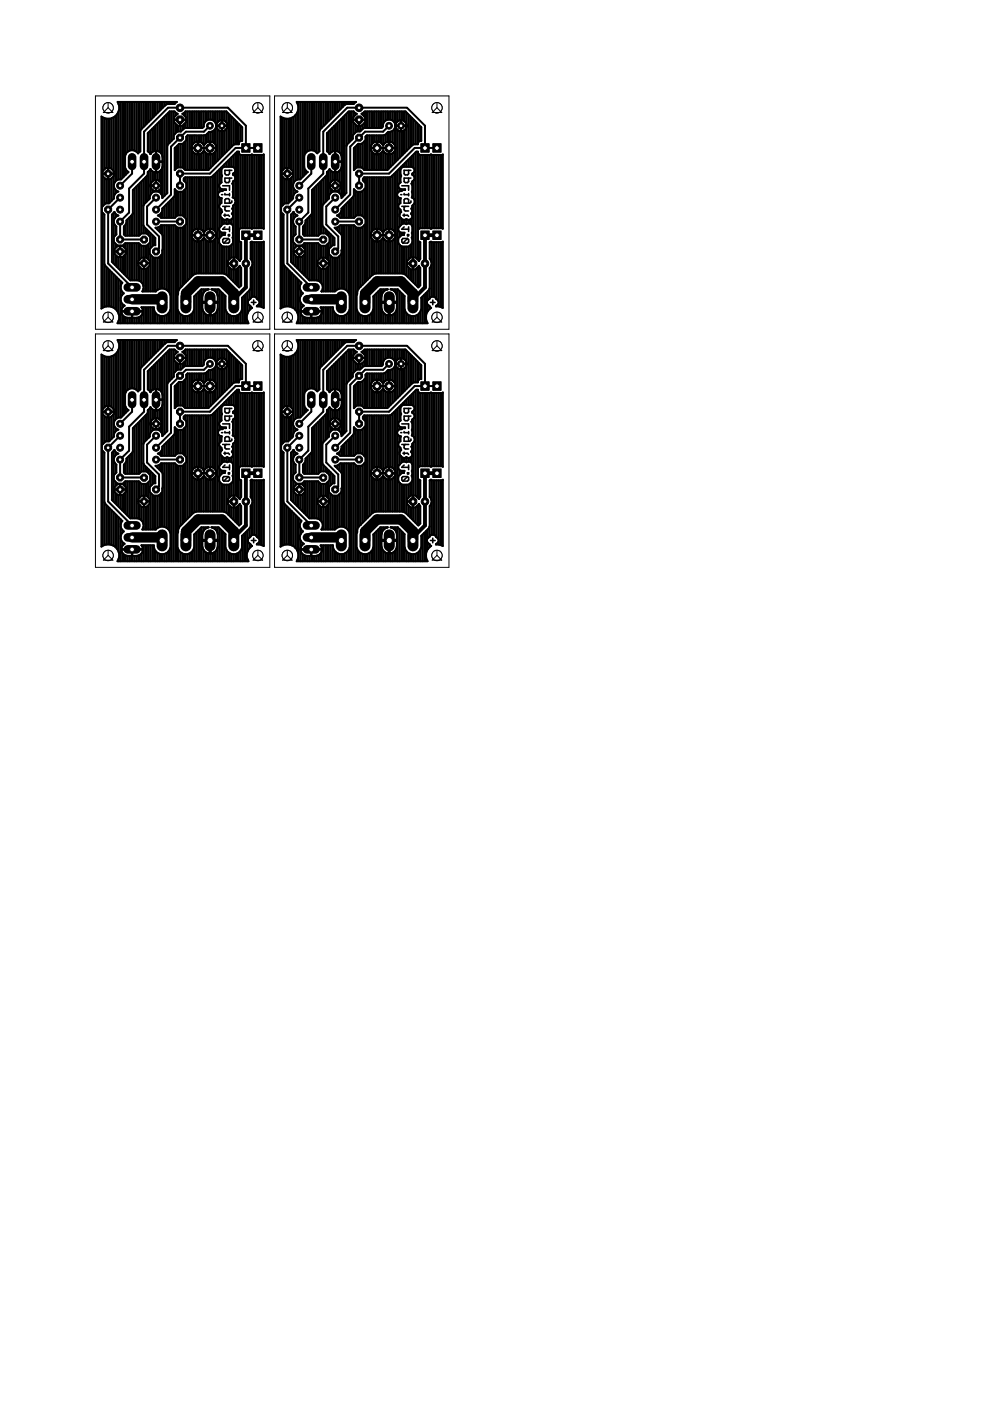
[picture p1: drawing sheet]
<svg xmlns="http://www.w3.org/2000/svg" width="210mm" height="297mm" viewBox="0 0 210 297" stroke-linecap="round" stroke-linejoin="round" font-family="sans-serif">
<g fill="none" stroke="#000" stroke-width=".34">
<path d="M47.2 39.4h1.5v.9M48.7 36.1v.7l-.3 .3h-.5l-.2-.3v-.7h1.4M48.7 37.8v.7l-.3 .2h-.5l-.2-.2v-.7h1.4M85.2 39.4h1.4v.9M86.6 36.1v.7l-.2 .3h-.5l-.2-.3v-.7h1.4M86.6 37.8v.7l-.2 .2h-.5l-.2-.2v-.7h1.4M47 41.3h.2M47.2 43.8h1.5M47.5 45.6h.9l.3 .3M47.7 41v.3h1M47.7 45.4v.5M47.7 48.1l-.5 .5h1.5"/>
<path d="M47.9 43.8l-.2 .2v.5l.2 .2h.8M48.4 49.7h.3v.3h-.3zM48.4 50.6l.3 .2v.5l-.3 .2h-.9M48.4 50.6h-.9l-.3 .2v.5l.3 .2M48.4 50.6l-.9 .9M48.7 41v.5M48.7 48.1v1M49.1 42.6v.2l-.2 .3h-1.2v-.7l.2-.3h.5l.3 .3v.7M85 41.3h.2M85.2 43.8h1.4M85.4 45.6h1l.2 .3M85.7 41v.3h.9"/>
<path d="M85.7 45.4v.5M85.7 48.1l-.5 .5h1.4M85.9 43.8l-.2 .2v.5l.2 .2h.7M86.4 49.7h.2v.3h-.2zM86.4 50.6l.2 .2v.5l-.2 .2h-1M86.4 50.6h-1l-.2 .2v.5l.2 .2M86.4 50.6l-1 .9M86.6 41v.5M86.6 48.1v1M87.1 42.6v.2l-.2 .3h-1.2v-.7l.2-.3h.5l.2 .3v.7M53.3 64.1h1M53.8 63.6v1"/>
<path d="M91.3 64.1h.9M91.8 63.6v1M47 91.7h.2M47.2 89.9h1.5v.9M47.2 94.2h1.5M47.5 96.1h.9l.3 .3M47.7 91.5v.2h1M47.7 98.6l-.5 .5h1.5M47.7 95.9v.5M47.9 94.2l-.2 .3v.5l.2 .2h.8M48.7 86.6v.7l-.3 .3h-.5l-.2-.3v-.7h1.4M48.7 88.2v.7l-.3 .3h-.5l-.2-.3v-.7h1.4"/>
<path d="M48.7 91.5v.5M48.7 98.6v1M49.1 93.1v.2l-.2 .3h-1.2v-.8l.2-.2h.5l.3 .2v.8M85 91.7h.2M85.2 89.9h1.4v.9M85.2 94.2h1.4M85.4 96.1h1l.2 .3M85.7 91.5v.2h.9M85.7 95.9v.5M85.7 98.6l-.5 .5h1.4M85.9 94.2l-.2 .3v.5l.2 .2h.7M86.6 86.6v.7l-.2 .3h-.5l-.2-.3v-.7h1.4"/>
<path d="M86.6 88.2v.7l-.2 .3h-.5l-.2-.3v-.7h1.4M86.6 91.5v.5M86.6 98.6v1M87.1 93.1v.2l-.2 .3h-1.2v-.8l.2-.2h.5l.2 .2v.8M48.4 100.2h.3v.3h-.3zM48.4 101h-.9l-.3 .3v.5l.3 .2M48.4 101l.3 .3v.5l-.3 .2h-.9M48.4 101l-.9 1M53.3 114.6h1M53.8 114.1v1M86.4 100.2h.2v.3h-.2zM86.4 101l.2 .3v.5l-.2 .2h-1"/>
<path d="M86.4 101h-1l-.2 .3v.5l.2 .2M86.4 101l-1 1M91.3 114.6h.9M91.8 114.1v1"/>
</g>
<g fill="none" stroke="#000" stroke-width=".42">
<path d="M21.7 36.8h2.4M21.8 24.9v11.4M21.8 37.4v6.3M22.2 25v10.9M22.2 37.7v5.6M22.5 25.2v10.4M22.5 38v5.1M22.9 25.2v17.9M23.3 25.2v10.4M23.3 38v4.9M23.7 25v10.9M23.7 37.8v4.8"/>
<path d="M24 24.9v11.3M24 37.4v4.8M24.4 24.6v13.9M24.8 24.3v13.9M25.2 21.6v.6M25.2 23.5v14.6M25.5 21.6v16.4M25.9 21.6v16.2M26.3 21.6v15.8M26.7 21.6v11.1M26.7 35.8v1.2M27 21.6v10.6"/>
<path d="M27 36.3v.4M27.2 36.5l-.5-.5-.2-.5v-2.4a1.51 1.51 0 0 1 1.2-1.2 1.51 1.51 0 0 1 1.6 .6l.5-.4v-4.3l.1-.3 5.3-5.3 .3-.1h1.5l.5-.5h-12.6a2.34 2.34 0 0 1-.4 3 2.34 2.34 0 0 1-3 .1v40.7a2.33 2.33 0 0 1 3 .1 2.33 2.33 0 0 1 .4 3h27.8a2.3 2.3 0 0 1 .7-3.2l-.5-.6M27.2 36.5l-1.5 1.5a1.32 1.32 0 0 0-1.5 1.1 1.32 1.32 0 0 0 .9 1.5 1.31 1.31 0 0 0-.9 1.5l-1.1 1h-.7l-.8 .8v1.1l.5 .5v10.5l.2 .3 3.6 3.7M27.2 36.5h.1M27.4 21.6v10.4M27.8 21.6v10.3M28 34.3v2.5l-2.5 2.5M28.2 21.6v10.3M28.5 21.6v10.4M28.5 39.9v10.1M28.9 21.6v10.5M28.9 39.6v10.4"/>
<path d="M29.3 21.6v10.9M29.3 39.2v10.8M29.7 21.6v10.5M29.7 38.8v11M30 21.6v5.7M30 38.4v11.1M30.4 21.6v5.3M30.4 38.1v5.5M30.8 21.6v5M30.8 37.7v5.4M31.2 21.6v4.6M31.2 37.3v5.4"/>
<path d="M31.5 21.6v4.2M31.5 28v4.2M31.5 36.3v6M31.9 21.6v3.8M31.9 27.7v5M31.9 35.9v5.4M31.9 39.3h2.4M31.9 39.4l.3 .7 .4 .3M31.9 35.9a1.62 1.62 0 0 0-.7 1.4l-3 3v4.9l-1.4 1.6v.4l-.5 .8v1.7l.2 .3h3l.5-.5h1.1l.8 .7v1.2l-.8 .7h-1.1l-.6-.5h-2.9l-.5 .5h-1.1l-.7-.8v-1.1l.5-.5v-1.7a1.3 1.3 0 0 1-.6-1.3 1.3 1.3 0 0 1 1-1l-.4-.2-.4-.6-.6 .6v10l3.9 3.9h1.6l.6 .2 .4 .5 .2 .5M31.9 35.9l.5 .5 .6 .2M32.3 21.6v3.5M32.3 27.3v5"/>
<path d="M32.3 36.3v2.2M32.6 38.2l-.4 .4-.3 .6M32.7 21.6v3.1M32.7 26.9v5.1M32.7 36.5v1.7M33 38.2a1.19 1.19 0 0 1 1.3 1.1 1.19 1.19 0 0 1-1.3 1.2M33 38.2h-.4M33 21.6v2.7M33 26.6v7.6h1.5v-.9l-.4-.8M33 32l-.6 .2-.5 .4M33.1 38.2v2.3M33.4 32h-.3v4.6l.3-.1"/>
<path d="M33.4 21.6v2.4M33.4 26.2v5.8M33.4 34.2v.1M33.4 36.5v1.7M33.4 32l.7 .5M33.8 21.6v2M33.8 25.8v6.4M33.8 34.2v.1M33.8 36.4v2M34.1 36.1l.4-.8v-1h-1.5v3.9M34.1 21.6v1.6M34.1 25.4v7.1"/>
<path d="M34.1 34.2v.1M34.1 36v2.8M34.1 39.9v1.2M34.1 36.1l-.7 .4M34.5 21.6v1.2M34.5 25.1v16.8M34.9 21.6v.9M34.9 24.7v16.8M35.3 21.6v.5M35.3 24.3v16.8M35.6 21.6v.5M35.6 23.9v6.7"/>
<path d="M36 21.6v.5M36 23.6v6.6M36.4 21.6v.5M36.4 23.6v6.2M36.8 21.6v.5M36.8 23.6v5.9M36.9 25.4h2.5M37.1 21.6v.3M37.1 23.8v.8M37.1 26.1v2.2M37.1 31.3v4.7M37.5 24.1v.2"/>
<path d="M37.5 26.5v1.5M37.5 30.9v4.7M37.7 24.1l-.7-.5h-1l-4.7 4.7v3.8l.6 .5M37.7 24.1v.1M37.7 24.1l-.8 .8v1l.8 .7h1l.7-.7v-1l-.7-.8M37.9 26.6v1.3M37.9 30.6v4.9M38.2 25.4v1.2M38.3 26.6v1.3M38.3 30.5v5M38.7 26.6v1M38.7 30.5v5"/>
<path d="M38.7 24.1v.1M38.7 24.1l.6-.5h8.7l3.4 3.4v2.9h-.4M39 27.3l-.6 .6h-.8l-.7 .7v.8l-1.4 1.5v10l-1.1 1.1a1.32 1.32 0 0 0-1.4-1.5 1.32 1.32 0 0 0-1.2 1.6l-1.4 1.5v4.2l.1 .2 2.4 2.5v1.5h-.4l-.7 .8v1l.7 .8h1.1l.8-.8 .1-1M39 23.9v.6M39 26.3v.9M39 30.2v5.6M39 37.8v.5M39.4 23.6v1.2M39.4 25.9v1.2M39.4 29.8v6.2M39.4 37.6v1.1M39.4 40v6.3"/>
<path d="M39.8 28.7l-.3 .3v.7l-.8 .8h-.7l-1 .9v4.7l.6-.6h1.1l.5 .5h5l5.3-5.3M39.8 23.6v3.5M39.8 28.7v7.3M39.8 37.6v21.9M40.2 23.6v3.5M40.2 28.7v7.3M40.2 37.6v21.5M40.5 23.6v3.5M40.5 28.7v7.3M40.5 37.6v21.1M40.9 23.6v3.5M40.9 28.7v1.8"/>
<path d="M40.9 31.3v.1M40.9 32.2v3.8M40.9 37.6v11.4M41.3 23.6v3.5M41.3 28.7v1.5M41.3 31.3v.1M41.3 32.5v3.5M41.3 37.6v11.1M41.6 23.6v3.5M41.6 28.7v1.4M41.6 31.3v.1M41.6 32.7v3.3"/>
<path d="M41.6 37.6v10.9M42 23.6v3.5M42 28.7v7.3M42 37.6v20.4M42 30a1.3 1.3 0 0 1 1.2 .9 1.32 1.32 0 0 1 1.3-.9v2.7a1.3 1.3 0 0 1-1.3-.8l-.1 .2M42.4 23.6v3.5M42.4 28.7v1.4M42.4 31.3v.1M42.4 32.7v3.3M42.4 37.6v11M42.8 23.6v3.5M42.8 28.7v1.6"/>
<path d="M42.8 31.3v.1M42.8 32.5v3.5M42.8 37.6v11.2M43.1 23.6v3.3M43.1 28.7v2M43.1 31.3v.1M43.1 32.1v3.9M43.1 37.6v11.6M43.1 32.1l-.4 .4-.7 .2M43.5 23.6v2.2M43.5 28.7v1.8M43.5 31.3v.1"/>
<path d="M43.5 32.3v3.7M43.5 37.6v11.3M43.9 23.6v1.9M43.9 28.4v1.8M43.9 31.3v.1M43.9 32.6v3.4M43.9 37.6v11.1M44.3 25.4a1.32 1.32 0 0 1 1.6 1.2 1.32 1.32 0 0 1-1.6 1.4l-.9 .7h-3.6M44.3 25.4a1.31 1.31 0 0 0-1.1 1.4l-.3 .3h-3.6l-.3 .2M44.3 23.6v1.8M44.3 28v2M44.3 31.3v.1"/>
<path d="M44.3 32.7v3.2M44.3 37.6v10.9M44.5 26.6l-1.3 1.3h-3.8l-3.1 3.2v10.2l-3.2 3.1M44.6 30v2.7M44.6 30l.6 .2 .6 .6M44.6 23.6v1.8M44.6 28v2M44.6 31.3v.1M44.6 32.7v2.9M44.6 37.6v10.9M45 23.6v1.8M45 27.9v2.2"/>
<path d="M45 31.3v.1M45 32.6v2.6M45 37.4v11.2M45.2 37.3h.1M45.4 23.6v2.1M45.4 27.6v2.7M45.4 31.3v.1M45.4 32.4v2.4M45.4 37v11.8M45.8 30.8l.1 .5h-5.3a1.33 1.33 0 0 1 1.3-1.3v2.7a1.33 1.33 0 0 1-1.3-1.3h5.3l-.1 .5M45.8 23.6v2.7M45.8 27.1v3.7"/>
<path d="M45.8 31.3v.1M45.8 31.9v2.5M45.8 36.7v12.6M45.8 31.9l-.6 .6-.6 .2M45.9 26.6a1.18 1.18 0 0 1 1.5-1.1 1.18 1.18 0 0 1 .6 1.8 1.18 1.18 0 0 1-1.9 .1M45.9 26.6h2.3M45.9 26.8l.2 .6M46.1 23.6v2.3M46.1 27.4v6.7M46.1 36.3v21.7M46.5 23.6v2M46.5 27.7v6"/>
<path d="M46.5 35.9v3.2M46.5 39.6v1.1M46.9 23.6v1.9M46.9 27.8v5.5M46.9 35.6v3.1M47.1 25.5v2.3M47.3 23.6v1.9M47.3 27.8v5.2M47.3 35.2v.3M47.6 23.6v2M47.6 27.7v4.9M47.6 34.8v.6"/>
<path d="M48 23.6v2.4M48 27.3v4.9M48 34.4v1M48.4 24v7.8M48.4 34.1v1.3M48.7 24.4v7.1M48.7 33.7v1.7M49.1 24.8v6.3M49.1 33.3v2.1M49.3 38.9l.1 .3-.1 2.7 .3 .1 .3 .4M49.3 38.9h.1M49.5 25.1v5.6"/>
<path d="M49.5 32.9v2.6M49.5 36.8v.3M49.5 38.4v3.5M49.9 25.5v5.1M49.9 32.6v22M49.9 36.3l-.5 .5v.2l.4 .3 .1 .3M49.9 36l-.1-.3-.5-.3-2 .1-.4 .5v1l.2 .3-.2 .3 .1 1.1a.75 .75 0 0 0-.6 .7 .75 .75 0 0 0 .7 .7h.8v.2l-.6 .1M49.9 37.9l-.1 .3a.67 .67 0 0 0-.5 .7M50.2 25.9v4.7M50.2 32.2v22.5M50.3 32.2l-5.3 5.3-.3 .1h-5.5l-.3 .3v.4l.6 .5v1.1l-.8 .8h-1.1l-.6-.6-.1 1.6-2.5 2.5a1.28 1.28 0 0 1-.9 1.5l.7 .5h2.9l.5-.5h1.1l.8 .7v1.1l-.8 .8h-1.1l-.5-.5h-2.9l-.8 .5h-.4l1.5 1.7M50.3 32.2h.4v.3l.3 .4"/>
<path d="M50.6 26.3v4.3M50.6 32.2v22.9M51 29.9l-.3 .3v.4l-1.2 .1M51 32.9h2.3M51 26.6v3.3M51 32.9v15.5M51.4 32.9v15.5M51.8 32.9v15.5M52.1 31.4v-4.8l-3.8-3.8h-12.7l-5.1 5.1v8.9l-3.1 3.2v5.1l-1.9 1.9v3.8h5M52.1 32.9v15.5M52.5 32.9v15.5M52.9 32.9v15.5"/>
<path d="M53.3 32.9v15.5M53.3 32.9l.1-.2 .1 .2 2.4-.2v15.8l-2.4-.1-.1 .1-.1-.1M53.6 32.9v15.5M54 32.9v15.5M54.4 32.9v15.5M54.7 31.4h-4.7l-5.5 5.4h-6.3v2.5M54.7 32.9v15.5M55.1 32.9v15.5M55.5 32.9v15.5M55.9 32.8v15.7M59.6 24.8l-.1-.1v40.7l.1-.1M59.6 24.8v40.5"/>
<path d="M59.6 24.8l.9 .4h.9l.8-.4M59.7 36.8h2.4M60 25v11M60 37.6v5.9M60.4 25.1v10.6M60.4 37.9v5.2M60.7 25.2v10.4M60.7 38v5.1M60.9 35.6v2.4M61.1 25.2v10.4M61.1 38v5.1M61.5 25.1v10.6"/>
<path d="M61.5 37.9v4.8M61.9 25v11.1M61.9 37.5v4.9M62.2 24.8v14M62.2 39.8v1.6M62.6 24.4v13.9M63 21.6v.2M63 23.9v14.2M63.4 21.6v16.4M63.7 21.6v16.4M64.1 21.6v16M64.5 21.6v15.6"/>
<path d="M64.9 21.6v10.8M64.9 36.2v.6M65.2 36.5l-1.6 1.5a1.33 1.33 0 0 0-1.4 1.1 1.33 1.33 0 0 0 .9 1.5 1.27 1.27 0 0 0-1 1.5l-1 1M65.2 36.5h.1M65.2 21.6v10.4M65.6 21.6v10.3M66 21.6v10.3M66 34.3v2.5l-2.5 2.5M66.4 21.6v10.3M66.7 21.6v10.4M66.7 39.7v10.3M67.1 21.6v10.7"/>
<path d="M67.1 39.3v10.7M67.5 21.6v10.7M67.5 39v11M67.9 21.6v5.9M67.9 38.6v11M68.2 21.6v5.5M68.2 38.2v11.3M68.6 21.6v5.1M68.6 37.8v5.4M69 21.6v4.8M69 37.5v5.4M69.3 37l-.1 .3-3.1 3v4.9l-1.3 1.6v.4l-.6 .8v1.7l.3 .3h3"/>
<path d="M69.3 21.6v4.4M69.3 28.2v3.9l.6 .6a1.34 1.34 0 0 1 1.1-.7v2.2h1.4l-.1-1.4-.3-.5-.4-.2M69.7 21.6v4M69.7 27.8v4.6M69.7 36.1v6M69.9 39.3h2.4M70.1 21.6v3.6M70.1 27.5v4.9M70.1 36.2v2.5M70.4 38.3a1.18 1.18 0 0 0 0 2.1M70.4 38.3a1.2 1.2 0 0 1 1.6 .3M70.5 21.6v3.3"/>
<path d="M70.5 27.1v5M70.5 36.4v1.9M70.8 21.6v2.9M70.8 26.7v5.3M70.8 36.5v1.7M71.1 38.2v2.3M71.2 21.6v2.5M71.2 26.4v5.6M71.2 34.2v.1M71.2 36.6v1.6M71.6 36.4l.4-.2 .3-.5 .1-1.4h-1.4v2.3a1.34 1.34 0 0 1-1.1-.7l-.6 .6v6M71.6 32.1l-.5-.1v4.6l.5-.2"/>
<path d="M71.6 21.6v2.1M71.6 26v6.1M71.6 34.2v.1M71.6 36.4v1.9M72 38.6a1.19 1.19 0 0 1 0 1.5 1.19 1.19 0 0 1-1.6 .3M72 21.6v1.8M72 25.6v6.7M72 34.2v.1M72 36.2v2.4M72.3 21.6v1.4M72.3 25.2v7.7M72.3 34.2v.1"/>
<path d="M72.3 35.7v5.8M72.7 21.6v1M72.7 24.8v16.9M73.1 21.6v.6M73.1 24.5v16.8M73.4 22.1l-.2 .1-5.3 5.3-.2 .3v4.3l-.4 .4a1.53 1.53 0 0 0-1.6-.6 1.53 1.53 0 0 0-1.2 1.2v2.4l.2 .5 .5 .5M73.4 22.1h1.6M73.5 24.1l-.1 16.8-1 1.1a1.33 1.33 0 0 0-1.4-1.5 1.33 1.33 0 0 0-1.3 1.6l-1.3 1.5v4.2l.1 .2 2.4 2.5v1.5h-.4l-.8 .8v1l.8 .8h1.1M73.5 21.6v.5M73.9 21.6v.5M73.9 23.7v6.7M74.2 21.6v.5"/>
<path d="M74.2 23.6v6.4M74.6 21.6v.5M74.6 23.6v6M74.9 25.4h2.5M75 22.1l.5-.5h-12.6a2.35 2.35 0 0 1-.7 3.2M75 21.6v.5M75 23.6v1.2M75 26v2.5M75 23.6h-1.1l-4.6 4.7M75 23.6l.6 .5M75.3 21.6v.1M75.3 24v.4"/>
<path d="M75.3 26.4v1.7M75.3 31.1v4.7M75.6 24.1v.1M75.6 24.1l-.7 .8v1l.7 .7h1.1l.7-.7v-1l-.7-.8M75.7 26.6v1.3M75.7 30.7v4.8M76.1 30.5v5M76.1 25.4v2.5M76.5 26.6v1.2M76.5 30.5v5M76.7 24.1l.6-.5h8.7l3.3 3.4v2.9h-.3l-.4 .3v.4l-1.1 .1-5.3 5.3h-5M76.7 24.1v.1"/>
<path d="M76.8 24v.3M76.8 26.5v.9M76.8 30.4v5.2M77.2 37.6h5.5l.2-.1 5.4-5.3h.3v.3l.4 .4 4.9-.2v15.8l-4.9-.1-.4 .3v2.3l.5 .4v3.5l-.3 .4M77.2 37.6l-.3 .3v.4l.6 .5v1.1l-.8 .8h-1.1l-.6-.6-.1 1.6-2.5 2.5a1.32 1.32 0 0 1-1 1.5l.7 .5h3l.5-.5h1.1l.8 .7v1.1l-.8 .8h-1.1l-.5-.5h-3l-.3 .3-.8 .2 1.5 1.7-.1 3.8-.8 .8M77.2 23.7v1M77.2 26.1v1.1M77.2 30v6M77.2 37.6v.9M77.6 23.6v3.5M77.6 28.9v7.1M77.6 37.6v22"/>
<path d="M78 23.6v3.5M78 28.7v7.3M78 37.6v21.7M78.3 23.6v3.5M78.3 28.7v7.3M78.3 37.6v21.3M78.7 31.9l-.1-.5h5.2l-.1 .7-.5 .4M78.7 31.9l.4 .5M78.7 23.6v3.5M78.7 28.7v2.1M78.7 31.3v.1M78.7 31.9v4.1"/>
<path d="M78.7 37.6v11.7M79.1 23.6v3.5M79.1 28.7v1.6M79.1 31.3v.1M79.1 32.4v3.6M79.1 37.6v11.2M79.1 32.4l.7 .3M79.4 30.1l-.3 .2M79.5 23.6v3.5M79.5 28.7v1.4M79.5 31.3v.1M79.5 32.6v3.4"/>
<path d="M79.5 37.6v11M79.8 30v2.7M79.8 23.6v3.5M79.8 28.7v1.3M79.8 31.3v.1M79.8 32.7v3.3M79.8 37.6v10.9M79.8 30l-.4 .1M80 30a1.3 1.3 0 0 1 1.2 .9 1.39 1.39 0 0 1 1.2-.9v2.7a1.39 1.39 0 0 1-1.2-.8 1.32 1.32 0 0 1-1.2 .8zM80.2 23.6v3.5M80.2 28.7v1.3M80.2 31.3v.1"/>
<path d="M80.2 32.7v3.3M80.2 37.6v10.9M80.6 23.6v3.5M80.6 28.7v1.5M80.6 31.3v.1M80.6 32.6v3.4M80.6 37.6v11.1M81 23.6v3.5M81 28.7v1.8M81 31.3v.1M81 32.3v3.7M81 37.6v11.3"/>
<path d="M81.3 23.6v2.5M81.3 28.7v2M81.3 31.3v.1M81.3 32.1v3.9M81.3 37.6v11.5M81.7 28.6l-4 .1-.2 .3v.7l-.8 .8h-.8l-.9 .9v4.7l.6-.6h1.1l.5 .5M81.7 23.6v2M81.7 28.6v1.7M81.7 31.3v.1M81.7 32.5v3.5M81.7 37.6v11.1M82.1 23.6v1.8"/>
<path d="M82.1 28.2v1.9M82.1 31.3v.1M82.1 32.7v3.3M82.1 37.6v11M82.5 23.6v1.8M82.5 28v3.3M82.5 31.4v4.3M82.5 37.6v12.2M82.5 26.6l-1.3 1.3h-3.8l-3.1 3.2v10.2l-3.2 3.1M82.8 23.6v1.8M82.8 27.9v2.2M82.8 31.3v.1"/>
<path d="M82.8 32.7v2.6M82.8 37.5v11M83.2 30.2l.5 .4 .1 .7h-5.2l.1-.5 .4-.5M83.2 30.2l-.7-.2v2.7l.7-.2M83.2 23.6v1.9M83.2 27.8v2.4M83.2 31.3v.1M83.2 32.5v2.5M83.2 37.2v11.5M83.2 25.5a1.33 1.33 0 0 1 .4 1.9M83.2 25.5a1.31 1.31 0 0 0-1.4 0 1.31 1.31 0 0 0-.6 1.3l-.3 .3h-3.6l-1 .8h-.7l-.8 .7v.8l-1.4 1.5M83.2 27.7l-.9 .3-.6 .6"/>
<path d="M83.6 23.6v2.3M83.6 27.4v3.2M83.6 31.3v.1M83.6 32.2v2.4M83.6 36.8v12.2M83.6 27.4l-.4 .3M83.9 26.6h2.3M83.9 26.2v.9M83.9 26.2a1.18 1.18 0 0 1 1.3-.7 1.18 1.18 0 0 1 1 1.1v5.4M83.9 23.6v2.6M83.9 27.1v7.1M83.9 36.5v21.5"/>
<path d="M84.3 23.6v2.1M84.3 27.6v6.3M84.3 36.1v4.7M84.7 23.6v1.9M84.7 27.8v5.7M84.7 35.7v3.1M84.7 40v.6M85 25.5v2.3M85.1 23.6v1.9M85.1 27.8v5.3M85.1 35.3v.4M85.4 23.6v1.9"/>
<path d="M85.4 27.7v5M85.4 35v.4M85.8 23.6v2.2M85.8 27.5v4.9M85.8 34.6v.8M86.2 23.9v2.6M86.2 34.2v1.2M86.2 26.8a1.19 1.19 0 0 1-1 1 1.19 1.19 0 0 1-1.3-.7M86.6 24.2v7.4M86.6 33.8v1.6M87 24.6v6.6M87 33.5v1.9"/>
<path d="M87.2 38.9l.2 .3-.1 2.7 .2 .1a1 1 0 0 1-.1 1.6l-.2 .6a.72 .72 0 0 1-.1 1.1 .76 .76 0 0 1 .1 1 .76 .76 0 0 1-1 .2M87.3 38.9l.1-.4a.8 .8 0 0 0 .5-.8 .8 .8 0 0 0-.5-.7v-.2a.74 .74 0 0 0 .5-.8 .74 .74 0 0 0-.6-.6h-1.8l-.5 .3-.1 .3v1l.2 .3-.2 .3v1.1a.76 .76 0 0 0-.5 .7 .76 .76 0 0 0 .6 .7h.9l-.1 .2M87.3 38.9h-.1M87.3 25v5.9M87.3 33.1v2.3M87.3 38.8v.3M87.7 25.4v5.2M87.7 32.7v2.9M87.7 36.6v.7M87.7 38.2v3.9M88.1 25.7v4.9M88.1 32.3v22.3"/>
<path d="M88.5 26.1v4.5M88.5 32.2v22.7M88.8 26.5v3.5M88.8 32.7v15.8M89.2 26.9v3M89.2 32.9v15.5M89.6 32.9v15.5M89.9 32.9v15.5M90.1 31.4v-4.8l-3.8-3.8h-12.7l-5.1 5.1v8.9l-3.1 3.2v5.1l-1.9 1.9v3.8h5M90.3 32.9v15.5M90.7 32.9v15.5M91.1 32.9v15.5"/>
<path d="M91.4 32.8v15.7M91.8 32.9v15.5M92.2 32.9v15.5M92.6 32.9v15.5M92.6 31.4h-4.7l-5.4 5.4h-6.4v2.5M92.9 32.9v15.5M93.3 32.9v15.5M93.7 32.9v15.5M21.8 45.1v20.1M22.2 56.1v9M22.5 56.6v8.4M22.9 56.9v8.1"/>
<path d="M23.3 57.3v7.7M23.7 57.7v7.4M24 45.2v10.6M24 58.1v7.1M24.3 53.3h2.4M24.4 40.2v.9M24.4 45.2v1M24.4 47.8v2.2M24.4 51.6v1.1M24.4 53.9v2.3M24.4 58.4v7.1M24.8 40.5v.2"/>
<path d="M24.8 45.6v.2M24.8 51.9v.4M24.8 54.3v2.3M24.8 58.8v7M25 52.1l-.7 .7v1l.7 .7h1l.7-.7M25.2 52.1h.1M25.2 54.5v2.5M25.2 59.2v7.4M25.5 52.1v2.4M25.5 41.9l-2.6 2.5v11.5l5.1 5M25.5 52.1h.1M25.5 54.5v2.8"/>
<path d="M25.5 59.6v8.9M25.9 52.1h.1M25.9 54.5v3.2M25.9 59.9v.1M25.9 60a1.46 1.46 0 0 0 .3 2.2 1.51 1.51 0 0 0 .2 2.6M26 52.1l.7 .7M26.3 51.8v.7M26.3 54.2v3.9M26.7 47.5v2.5M26.7 51.6v6.9M27 46.5v3.5M27 51.6v7.2"/>
<path d="M27.4 46.1v3.9M27.4 51.6v7.6M27.8 45.8v4.2M27.8 51.6v7.8M28.2 45.2v4.8M28.2 51.6v7.8M28.5 51.6v7.8M28.9 51.6v7.8M29.3 51.6v7.9M29.4 55.8h2.3M29.7 51.8v3.2M29.7 56.6v3"/>
<path d="M30 52.1v2.6M30 57v2.9M30.1 54.6h1l.6 .7v1l-.6 .7h-1M30.1 54.6l-.7 .7v1l.7 .7M30.4 47.8v1.7M30.4 52.1v2.5M30.4 57v4.8M30.5 50.8h.1M30.5 54.6v2.4M30.8 48.3v1.2M30.8 52.1v2.5M30.8 57v4.8"/>
<path d="M31.2 48.7v.9M31.2 52v2.8M31.2 56.9v4.9M31.5 49.1v.8M31.5 51.7v3.4M31.5 56.5v5.3M31.9 49.4v3.2M31.9 54v7.8M32.3 40.2v.6M32.3 49.8v2.5M32.3 54.4v7.4M32.6 40.4l.4 .1"/>
<path d="M32.7 40.4v.2M32.7 50.2v1.8M32.7 54.6v7.2M33 40.5v.1M33 48.3h.1M33 54.6v7.2M33.1 41.9l-1.9 1.9v3.8l2.5 2.5v2.6l-.6 .6M33.1 47h5.1M33.4 40.5v.1M33.4 48.3v.4M33.4 54.6v6.8M33.8 40.3v.4"/>
<path d="M33.8 45.6v.2M33.8 48.1v1M33.8 54.5v6.8M34.1 45.2v1M34.1 47.8v1.6M34.1 54.1v7.1M34.5 44.1v2.1M34.5 47.8v13.4M34.9 43.7v2.5M34.9 47.8v13.5M35.3 43.3v2.9M35.3 47.8v13.6"/>
<path d="M35.6 43v3.2M35.6 47.8v13.9M36 42.6v3.6M36 47.8v14.5M36.4 42.2v4M36.4 47.8v20.7M36.8 41.8v4.4M36.8 47.8v20.7M37.1 40.2v5.9M37.1 47.8v20.7M37.5 40.6v5.1M37.5 48.2v20.3"/>
<path d="M37.9 40.7v5M37.9 48.3v13.2M38.3 40.7v5M38.3 48.3v12.7M38.7 40.7v5M38.7 48.3v12.3M39 40.3v5.7M39 48v12.2M39.4 47.6v12.3M40.9 49.8v.1M40.9 50.7v7.7M41.3 49.8v.1"/>
<path d="M41.3 51v7.1M41.6 49.8v.1M41.6 51.2v6.8M41.6 58h5.8l.6 .2M41.6 58l-.6 .2-2.5 2.6M42 48.5a1.3 1.3 0 0 1 1.2 .9 1.32 1.32 0 0 1 1.3-.9v2.7a1.27 1.27 0 0 1-1.2-.8M42.4 49.8v.1M42.4 51.2v6.8M42.8 49.8v.1M42.8 51v7M43.1 49.8v.1M43.1 50.6v7.4"/>
<path d="M43.1 50.6l-.4 .4-.7 .2M43.2 50.4l-.1 .2M43.2 50.4h.1M43.5 49.8v.1M43.5 50.8v7.2M43.9 49.8v.1M43.9 51.1v6.9M44.3 49.8v.1M44.3 51.2v6.8M44.6 48.5a1.33 1.33 0 0 1 1.3 1.3h-5.3a1.33 1.33 0 0 1 1.3-1.3v2.7a1.33 1.33 0 0 1-1.3-1.3h5.3a1.37 1.37 0 0 1-1.3 1.3M44.6 48.5v2.7M44.6 49.8v.1"/>
<path d="M44.6 51.2v6.8M45 49.8v.1M45 51.1v6.9M45.4 49.8v.1M45.4 50.9v7.1M45.8 49.8v.1M45.8 50.4v7.6M46.5 41.9v1.6M46.5 44v4.3M46.5 48.9v1.7M46.5 51.5v6.5M46.8 48a.75 .75 0 0 0-.3 .7 .75 .75 0 0 0 .6 .6h.7l-.1 .5h-.4"/>
<path d="M46.8 48h.1M46.8 52h.1M46.8 52l.5 .3M46.9 40.1v.4M46.9 42v1.1M46.9 44.4v.7M46.9 46.1v1.8M46.9 49.3v.8M46.9 52v6M47 46.3h.1M47.1 46.3h.1M47.3 40.4l-.2 .1a.76 .76 0 0 0-.9 .7 .76 .76 0 0 0 .8 .8l-.1 1.1a.74 .74 0 0 0-.5 .7 .74 .74 0 0 0 .5 .6l.2 .6a.79 .79 0 0 0-.3 1.1l.5 .4"/>
<path d="M47.3 47.5h.9a.77 .77 0 0 1 1.2 .5l-.1 3.7-.7 .6h-1.3M47.3 40.1v.3M47.3 46.5v1M47.3 49.3v.5M47.3 52.3v5.7M47.3 47.5l-.5 .5M47.3 49.8l-.3 .1-.5 .8v.7l.3 .6M47.6 40.1v.2M47.6 46.6v.8M47.6 49.3v.5M47.6 52.3v5.8M48 46.5v.9"/>
<path d="M48 52.3v6M48.3 55.9h1.3M48.4 46.6v.8M48.4 52.3v3M48.4 56.4v2.2M48.7 46.6v.8M48.7 52.2v2.7M48.7 56.8v2.2M49.1 46.5v1M49.1 51.9v2.7M49.1 57.1v2.3M49.5 43.5v11.1"/>
<path d="M49.5 57.1v2.6M49.5 43.5l-.2 .8a.76 .76 0 0 1-.2 1 .8 .8 0 0 1 .1 1.1 .8 .8 0 0 1-1.1 .1h-.8M49.6 54.6v2.5M49.9 57.1v3M49.9 43l-.4 .5M50.2 57v3.5M50.6 56.6v4.3M50.8 56.4l.3 .4v3.7l-.4 .4-2.7-2.7M50.8 55.3l-.7-.7h-1l-.8 .7v1.1l.8 .7h1l.7-.7M50.8 55.3h.1M50.8 56.4h.1M51 48.4l-.3 .3v2.3l.3 .4"/>
<path d="M51 51.4h.1v3.5l-.3 .4M51 48.4h2.3M51 51.4v3.6M51 56.7v4M53.3 51.4v3.6M53.3 56.7v6.4M53.3 51.4h-.2v3.5a1.34 1.34 0 0 1 0 1.9v4.3l-.1 .4-1.7 1.6v2.5a1.78 1.78 0 0 1-1.7 1.4 1.78 1.78 0 0 1-1.8-1.4v-2.8l-1.4-1.5h-1.6l1 .5M53.3 51.4l.1-.2 .1 .2h2.3l.1-.2v14.1l-.8-.3M53.6 51.4v11.5M54 51.4v11.5M54.4 51.4v11.8M54.7 51.4v12.1"/>
<path d="M55.1 51.4v13.6M55.5 51.4v13.7M55.9 51.3v14M59.6 45l.5 .5v10.5l.1 .3 3.7 3.7a1.48 1.48 0 0 0 .3 2.2 1.52 1.52 0 0 0 .2 2.6 1.37 1.37 0 0 0-.7 1.5 1.37 1.37 0 0 0 1.3 1.1h.9v-1.4h-2.2M60 45.4v19.8M60.4 56.4v8.6M60.4 43.1l-.8 .8M60.4 43.1h.7M60.7 56.8v8.2M61.1 57.2v7.8M61.5 57.5v7.5M61.9 45.3v10.4"/>
<path d="M61.9 57.9v7.3M62.2 46.5v-1.6l.5 .6 .4 .2a1.31 1.31 0 0 0-1 1 1.31 1.31 0 0 0 .6 1.3v1.7l-.6 .5v1.1l.8 .8h1.1l.5-.5h2.9l.6 .5h1.1l.7-.7v-1.2l-.7-.7h-1.1l-.5 .5M62.2 45l-.5 .5v10l3.9 3.9M62.2 47.5v2.6M62.2 51.4v4.6M62.2 58.3v7M62.3 53.3h2.3M62.6 40.4v.5M62.6 45.4v.6M62.6 48v1.8M62.6 51.8v.7M62.6 54.1v2.3"/>
<path d="M62.6 58.7v7M63 52.1l-.7 .7v1l.7 .7M63 40.6v.1M63 45.7h.1M63 52.1h.1M63 54.5v2.3M63 59v7.2M63.4 52.1h.1M63.4 54.5v2.7M63.4 59.4v9.1M63.5 52.1v2.4M63.5 41.9l-2.6 2.5v11.5l5.1 5"/>
<path d="M63.7 52.1h.1M63.7 54.5v3.1M63.7 59.8v.5M63.9 52.1l.7 .7v1l-.7 .7h-.9M64.1 52v.3M64.1 54.3v3.6M64.5 47.8v2.1M64.5 51.6v1.1M64.5 54v4.3M64.9 46.7v3.3M64.9 51.6v7.1M65.2 46.3v3.7"/>
<path d="M65.2 51.6v7.5M65.6 45.9v4.1M65.6 51.6v7.8M65.6 59.4h1.6a1.52 1.52 0 0 1 1 2.4h2.8l1-.6h.7M65.8 45.7h.1M66 45.6v4.4M66 51.6v7.8M66.4 40.1v9.9M66.4 51.6v7.8M66.7 51.6v7.8M67.1 51.6v7.8M67.4 55.8h2.3"/>
<path d="M67.5 51.6v3.6M67.5 56.5v3M67.9 52v2.8M67.9 56.8v3M68.2 52.1v2.5M68.2 57v3.2M68.5 54.6v2.4M68.6 48.2v1.3M68.6 52.1v2.5M68.6 57v4.8M69 48.5v1M69 52.1v2.5"/>
<path d="M69 57v4.8M69.3 48.9v.9M69.3 51.8v3.2M69.3 56.7v5.1M69.7 55.3l-.7-.7h-1l-.6 .7v1l.6 .7h1l.7-.7M69.7 49.3v.8M69.7 51.5v10.3M70.1 40v1M70.1 49.6v2.8M70.1 54.2v7.6M70.5 40.4v.3M70.5 50v2"/>
<path d="M70.5 54.6v7.2M70.8 40.5v.1M70.8 50.4v1.6M70.8 54.6v7.2M71.1 41.9l-1.9 1.9v3.8l2.5 2.5v2.6l-.6 .6M71.1 47h5M71.2 40.5v.1M71.2 48.3v.2M71.2 54.6v7M71.6 40.4v.3M71.6 45.6v.2M71.6 48.2v.7"/>
<path d="M71.6 54.6v6.8M72 40.1v.8M72 45.4v.6M72 47.9v1.4M72 54.3v6.9M72.3 44.8v1.4M72.3 47.8v1.9M72.3 53.9v7.3M72.7 43.9v2.3M72.7 47.8v13.4M73.1 43.5v2.7M73.1 47.8v13.5"/>
<path d="M73.5 43.1v3.1M73.5 47.8v13.8M73.9 42.8v3.4M73.9 47.8v14.1M74.2 42.4v3.8M74.2 47.8v20.7M74.6 42v4.2M74.6 47.8v20.7M75 41.6v4.6M75 47.8v20.7M75.3 40.4v5.5M75.3 48v20.5"/>
<path d="M75.7 40.7v5M75.7 48.3v14.1M76.1 40.7v5M76.1 48.3v12.9M76.5 40.7v5M76.5 48.3v12.5M76.8 40.5v5.3M76.8 48.1v12.3M77.2 40.1v6.1M77.2 47.8v12.2M78.7 49.8v.1M78.7 50.4v8.1"/>
<path d="M79.1 49.8v.1M79.1 50.9v7.3M79.1 50.9l.3 .2M79.4 48.6l-.3 .2M79.4 51.1l.4 .1M79.5 49.8v.1M79.5 51.1v6.9M79.8 48.5v2.7M79.8 49.8v.1M79.8 51.2v6.8M79.8 48.5l-.4 .1M80.2 49.8v.1"/>
<path d="M80.2 51.2v6.8M80.6 49.8v.1M80.6 51.1v6.9M81 49.8v.1M81 50.8v7.2M81.2 50.4h.1M81.2 50.4l.1 .2M81.3 49.1l-.1 .3a1.32 1.32 0 0 0-1.2-.9v2.7a1.32 1.32 0 0 0 1.2-.8M81.3 49.1l.5-.4 .6-.2v2.7l-.6-.2-.5-.4M81.3 49.8v.1M81.3 50.6v7.4M81.7 49.8v.1"/>
<path d="M81.7 51v7M82.1 49.8v.1M82.1 51.2v6.8M82.5 49.9v8.1M82.8 49.8v.1M82.8 51.2v6.8M83.2 48.7l.5 .4 .1 .7h-5.2l.1-.5 .4-.5M83.2 48.7l-.7-.2v2.7a1.33 1.33 0 0 0 1.3-1.3h-5.2l.1 .5 .4 .5M83.2 49.8v.1M83.2 51v7M83.6 49.8v.1M83.6 50.7v7.3"/>
<path d="M84.3 41.7l.7 .3-.1 1.1a.75 .75 0 0 0-.5 .7 .75 .75 0 0 0 .5 .6l.2 .5-.4 .6M84.3 41.7v16.3M84.7 45.8l.3 .5M84.7 42v1.2M84.7 44.3v3.7M84.7 49.2v1M84.7 51.9v6.1M85 46.3h.1M85 46.3l.3 .2 .5 .1M85.1 40.1v.4M85.1 46.3v1.4M85.1 49.3v.6"/>
<path d="M85.1 52.2v5.8M85.4 40.1v.2M85.4 46.6v.8M85.4 49.3v.5M85.4 52.3v5.7M85.8 47.4l-.5 .1-.7 .7a.77 .77 0 0 0 .4 1.1h.8l-.1 .5a1.06 1.06 0 0 0-1.2 .9v.7l.5 .8 1.6 .1M85.8 40.3l-.7 .2a.78 .78 0 0 0-.8 .3 .78 .78 0 0 0 0 .9M85.8 40.1v.2M85.8 46.6v.8M85.8 52.3v5.9M85.8 47.4l.4 .1M86.2 46.5v1"/>
<path d="M86.2 52.3v6.2M86.2 47.5a.79 .79 0 0 1 1.2 .5v2.7a1.36 1.36 0 0 1-.6 1.5l-.2 .1M86.2 46.5l-.4 .1M86.3 55.9h1.3M86.6 46.6v.8M86.6 52.3v2.8M86.6 56.6v2.2M87 46.5v.9M87 52v2.7M87 57v2.2M87.3 40.7h.1M87.3 41.8v.1"/>
<path d="M87.3 44.1v.3M87.3 45v.6M87.3 46.2v1.6M87.3 49.4h.1M87.3 50.3v.2M87.3 51.6v3M87.3 57.1v2.5M87.6 54.6v2.5M87.7 43.3v11.3M87.7 57.1v2.8M88.1 57.1v3.2M88.1 54.6h-1l-.8 .7v1.1l.8 .7h1"/>
<path d="M88.1 54.6l.7 .7M88.5 56.7v4M88.8 51.2v4.1M88.8 56.4v4.4M88.8 56.4l.3 .4v3.7l-.4 .4-2.7-2.7-.6-.2h-5.8l-.6 .2-3 3.1-.4 1.3v3a1.79 1.79 0 0 0 1.8 1.4 1.79 1.79 0 0 0 1.7-1.4v-2.8l1.5-1.5h1.6a1.6 1.6 0 0 0-1.3 1.5v1.2h1.5v2.9a1.63 1.63 0 0 1-1.5-1.5v-1.2h3.2v1.2a1.66 1.66 0 0 1-1.3 1.5M88.8 56.4l-.7 .7M88.8 55.3h.1M88.8 56.4h.1M91.4 51.3v4.2M91.4 56.2v6.7M91.8 51.4v11.5M92.2 51.4v11.6"/>
<path d="M92.6 51.4v12M92.9 51.4v12.4M93.3 51.4v13.6M93.7 51.4v13.8M21.8 75.4v11.3M22.2 75.5v10.9M22.5 75.6v10.5M22.9 75.6v18M23.3 75.6v10.5M23.7 75.5v10.8M24 75.4v11.3M24.4 75.1v13.9"/>
<path d="M24.8 74.7v14M25.2 67.9v.6M25.2 72.1v.5M25.2 74v14.5M25.5 72.1v16.4M25.9 61.9v.6M25.9 64.4v.9M25.9 66v.1M25.9 66.7v1.8M25.9 72.1v16.2M25.9 65.3l-.2 .7h2.3v1.4h-1a1.37 1.37 0 0 1-1.3-1.3h4.6l-.2 .6-.5 .5M26.3 64.7v.2"/>
<path d="M26.3 66v.1M26.3 67.1v1.4M26.3 72.1v15.8M26.4 64.8l-.5 .5M26.4 64.8h.1M26.7 66v.1M26.7 67.3v1.2M26.7 72.1v11.1M27 66v.1M27 67.4v1.1M27 72.1v10.6M27.4 66v.1"/>
<path d="M27.4 67.4v1.1M27.4 72.1v10.4M27.8 66v.1M27.8 67.4v1.1M27.8 72.1v10.2M28.2 66v.1M28.2 67.4v1.1M28.2 72.1v10.2M28.5 66v.1M28.5 67.4v1.1M28.5 72.1v10.3M28.9 66v.1"/>
<path d="M28.9 67.4v1.1M28.9 72.1v10.5M29.3 66v.1M29.3 67.3v1.2M29.3 72.1v10.9M29.7 66v.1M29.7 67.2v1.3M29.7 72.1v10.5M30 65.2h.1M30 66v.1M30 66.8v1.7M30 72.1v5.7"/>
<path d="M30.2 61.8h2.8M30.4 65.2v3.3M30.4 72.1v5.3M30.4 61.2l-.2 .6M30.8 65.2v3.3M30.8 72.1v4.9M31.2 65.2v3.3M31.2 72.1v4.6M31.5 65.2v3.3M31.5 72.1v4.2M31.5 78.5v4.2M31.9 65.2v3.3"/>
<path d="M31.9 72.1v3.8M31.9 78.1v5M32.3 65.2v3.3M32.3 72.1v3.5M32.3 77.8v4.9M32.7 65.7v2.8M32.7 72.1v3.1M32.7 77.4v5.1M33 77v7.7h1.5v-1l-.4-.8M33 66.4v2.1M33 72.1v2.7M33.4 66.8l-.5-.5-.3-1.1h-2.6l.3 .8h-2.2v1.4h1.2l.3-.2"/>
<path d="M33.4 61.4a1.76 1.76 0 0 1 2.7 1.2v3a1.78 1.78 0 0 1-2.7 1.2M33.4 66.8v1.7M33.4 72.1v2.3M33.4 76.7v5.8M33.4 61.4l-.4 .4M33.8 66.9v1.6M33.8 72.1v2M33.8 76.3v6.3M34.1 67v1.5M34.1 72.1v1.6M34.1 75.9v7.1M34.5 67v1.5"/>
<path d="M34.5 72.1v1.2M34.5 75.5v16.9M34.9 67v1.5M34.9 72.1v.8M34.9 75.2v16.8M35.3 66.8v1.7M35.3 72.1v.5M35.3 74.8v16.8M35.6 66.5v2M35.6 72.1v.4M35.6 74.4v6.7M36 65.9v2.6"/>
<path d="M36 72.1v.4M36 74.1v6.6M36.4 72.1v.4M36.4 74.1v6.2M36.8 72.1v.4M36.8 74.1v5.8M36.9 75.9h2.5M37.1 72.1v.3M37.1 74.3v.8M37.1 76.6v2.2M37.5 74.5v.2M37.5 77v1.4"/>
<path d="M37.7 74.6l-.8 .7v1.1l.8 .7h1l.7-.7v-1.1l-.7-.7M37.7 74.6l-.7-.5h-1l-4.7 4.6v3.8l.6 .7M37.7 74.6h.1M37.9 66.2v2.3M37.9 77.1v1.3M38.2 75.9v1.2M38.3 66.6v1.9M38.3 77.1v1.3M38.5 60.8a2.38 2.38 0 0 0-.8 1.8v3a1.76 1.76 0 0 0 2.1 1.4M38.5 60.8h.1M38.7 66.8v1.7M38.7 77.1v1"/>
<path d="M38.7 74.6l.6-.5h8.7l3.4 3.3v3h-.4M38.7 74.6h.1M39 77.7l-.6 .7h-.8l-.7 .7v.8l-1.4 1.5v10l-1.1 1.1a1.33 1.33 0 0 0-1.4-1.5 1.33 1.33 0 0 0-1.2 1.6l-1.4 1.5v4.1l.1 .3 2.4 2.4v1.6h-.4l-.7 .8v1l.7 .8h1.1l.8-.8 .1-1M39 67v1.5M39 74.4v.5M39 76.8v.9M39.4 67v1.5M39.4 74.1v1.2M39.4 76.4v1.2M39.8 79.2l-.3 .3v.7l-.8 .8h-.7l-1 .9v4.7l.6-.6h1.1l.5 .5h5l5.3-5.3M39.8 67v1.5M39.8 74.1v3.5"/>
<path d="M39.8 79.2v7.3M40.2 66.9v1.6M40.2 74.1v3.5M40.2 79.2v7.3M40.5 66.6v1.9M40.5 74.1v3.5M40.5 79.2v7.3M40.9 66.3v2.2M40.9 74.1v3.5M40.9 79.2v1.8M40.9 66.3l-.5 .5-.6 .2M41.3 62.7v5.8"/>
<path d="M41.3 74.1v3.5M41.3 79.2v1.5M41.6 62.4v6.1M41.6 74.1v3.5M41.6 79.2v1.3M42 62v6.5M42 74.1v3.5M42 79.2v7.3M42.4 61.6v6.9M42.4 74.1v3.5M42.4 79.2v1.4M42.8 61.3v7.2"/>
<path d="M42.8 74.1v3.5M42.8 79.2v1.6M43.1 61.3v.8M43.1 64v.2M43.1 66.1v2.4M43.1 74.1v3.3M43.1 79.2v2M43.5 61.3v.4M43.5 64v.2M43.5 66.5v2M43.5 74.1v2.2M43.5 79.1v1.8"/>
<path d="M43.9 61.3v.1M43.9 64v.2M43.9 66.8v1.7M43.9 74.1v1.9M43.9 78.9v1.7M44.2 61.3a1.59 1.59 0 0 0-1.3 1.5v1.2h1.5v2.9a1.63 1.63 0 0 1-1.5-1.5v-1.2h3.3M44.2 61.3h-1.5l-1.5 1.5v2.8l-.3 .7M44.3 75.8a1.33 1.33 0 0 1 1.5 1.3 1.33 1.33 0 0 1-1.5 1.3l-.9 .8h-3.6M44.3 75.8a1.34 1.34 0 0 0-1.1 1.5l-.3 .3-3.9 .1M44.3 64v.2M44.3 66.9v1.6M44.3 74.1v1.7"/>
<path d="M44.3 78.5v2M44.5 77.1l-1.3 1.3h-3.8l-3.1 3.2v10.1l-3.2 3.2M44.6 64.2v4.3M44.6 74.1v1.7M44.6 78.4v2.1M45 61.3v.1M45 64v.2M45 66.8v1.7M45 74.1v1.8M45 78.3v2.3M45.4 61.3v.3M45.4 64v.2"/>
<path d="M45.4 66.7v1.8M45.4 74.1v2.1M45.4 78.1v2.7M45.8 61.3v.5M45.8 64v.2M45.8 66.3v2.2M45.8 74.1v2.6M45.8 77.5v3.8M45.8 61.8l.3 .8M45.9 77.1h2.3M46.1 76.4a1.18 1.18 0 0 1 1.9 .1 1.18 1.18 0 0 1-.6 1.7 1.18 1.18 0 0 1-1.5-1M46.1 61.3v1.3"/>
<path d="M46.1 62.6v3M46.1 65.6v2.9M46.1 74.1v2.3M46.1 77.9v6.6M46.1 76.4l-.2 .6M46.1 65.6l-.3 .7M46.2 64h-1.5v2.9l.6-.2 .5-.4M46.5 61.5v7M46.5 74.1v2M46.5 78.2v6M46.9 61.9v6.6M46.9 74.1v1.9"/>
<path d="M46.9 78.3v5.5M47.1 75.9v2.4M47.3 62.2v6.3M47.3 74.1v1.9M47.3 78.3v5.1M47.6 62.6v5.9M47.6 74.1v2M47.6 78.1v5M48 66.1v2.4M48 74.1v2.3M48 77.8v4.9M48.4 66.6v1.9"/>
<path d="M48.4 74.5v7.8M48.7 66.8v1.7M48.7 74.9v7M49.1 67v1.5M49.1 75.2v6.4M49.5 67v1.5M49.5 75.6v5.6M49.9 67v1.5M49.9 76v5.1M50.2 66.9v1.6M50.2 76.4v4.7M50.6 66.7v1.8"/>
<path d="M50.6 76.8v4.3M51 66.3v2.2M51 77.1v3.3M51.4 63.1v5.4M51.8 62.7v5.8M52.1 62.3v6.2M52.5 62v4.4M52.5 68.1v.4M52.9 63.5a.77 .77 0 0 0 0 1.2M52.9 63.5l.2-.1a.74 .74 0 0 1 .7-.5 .74 .74 0 0 1 .7 .5 .83 .83 0 0 1 .5 .8 .83 .83 0 0 1-.6 .8h.7M52.9 61.6v1.9M52.9 64.7v1.1"/>
<path d="M53.3 65.1v.3M54.7 64.7v.3M59.6 75.3l-.1-.1v40.7l.1-.1M59.6 75.3l.9 .3h.9l.8-.3M59.6 75.3v40.5M59.6 65.3l.9-.3h.9l.8 .3M60 75.4v11.1M60.4 75.6v10.5M60.7 75.6v10.5M61.1 75.6v10.5M61.5 75.6v10.6M61.9 75.4v11.2"/>
<path d="M62.2 65.3a2.4 2.4 0 0 1 .7 3.2h27.8l-.4-.8M62.2 75.3v14M62.6 74.9v13.9M63 68.3v.2M63 72.1v.2M63 74.4v14.2M63.4 72.1v16.4M63.7 66.1h4.6a1.37 1.37 0 0 1-1.3 1.3h-1v-1.4h2.3l-.3-.8h2.6a1.75 1.75 0 0 0 2.1 1.8M63.7 61.6v1.2M63.7 64.1v1.6M63.7 66.3v2.2M63.7 72.1v16.3"/>
<path d="M64.1 62.1v.2M64.1 64.6v.4M64.1 66v.1M64.1 67v1.5M64.1 72.1v16M64.5 66v.1M64.5 67.2v1.3M64.5 72.1v15.6M64.9 66v.1M64.9 67.4v1.1M64.9 72.1v10.7M65.2 66v.1"/>
<path d="M65.2 67.4v1.1M65.2 72.1v10.4M65.6 66v.1M65.6 67.4v1.1M65.6 72.1v10.3M66 66.1v2.4M66 72.1v10.2M66.4 66v.1M66.4 67.4v1.1M66.4 72.1v10.3M66.7 66v.1M66.7 67.4v1.1"/>
<path d="M66.7 72.1v10.4M67.1 66v.1M67.1 67.4v1.1M67.1 72.1v10.7M67.5 66v.1M67.5 67.2v1.3M67.5 72.1v10.7M67.9 78l-.2 .3v4.2l-.4 .5a1.54 1.54 0 0 0-1.6-.7 1.54 1.54 0 0 0-1.2 1.2v2.5l.2 .5 .5 .5M67.9 66v.1M67.9 67v1.5M67.9 72.1v5.9M68.2 61.7v.1"/>
<path d="M68.2 65.2v.4M68.2 66v.1M68.2 66.4v2.1M68.2 72.1v5.5M68.6 65.2v3.3M68.6 72.1v5.1M69 65.2v3.3M69 72.1v4.7M69.3 65.2v3.3M69.3 72.1v4.4M69.7 65.2v3.3M69.7 72.1v4"/>
<path d="M69.7 78.3v4.6M70.1 65.2v3.3M70.1 72.1v3.6M70.1 77.9v5M70.5 65.2v3.3M70.5 72.1v3.3M70.5 77.6v5M70.8 66.2v2.3M70.8 72.1v2.9M70.8 77.2v5.3M71.2 66.6v1.9M71.2 72.1v2.5"/>
<path d="M71.2 76.8v5.7M71.6 66.8v1.7M71.6 72.1v2.1M71.6 76.5v6.1M72 67v1.5M72 72.1v1.8M72 76.1v6.7M72.3 67v1.5M72.3 72.1v1.4M72.3 75.7v7.6M72.7 61.2l.7 .2 .5 .5M72.7 67v1.5"/>
<path d="M72.7 72.1v1M72.7 75.3v16.8M73.1 66.9v1.6M73.1 72.1v.6M73.1 75v16.8M73.4 72.5h1.6M73.4 72.5l-.2 .1-5.3 5.4M73.5 74.6l-.1 16.8-1 1.1a1.34 1.34 0 0 0-1.4-1.5 1.34 1.34 0 0 0-1.3 1.6l-1.3 1.5v4.1l.1 .3 2.4 2.4v1.6h-.4l-.8 .8v1l.8 .8h1.1M73.5 66.6v1.9M73.5 72.1v.4M73.9 61.9l.2 .7v3l-.2 .7M73.9 66.3v2.2"/>
<path d="M73.9 72.1v.4M73.9 74.2v6.7M73.9 66.3l-.5 .5-.7 .2M74.2 72.1v.4M74.2 74.1v6.4M74.6 72.1v.4M74.6 74.1v6M74.9 75.9h2.5M75 72.5l.5-.4h-12.6a2.35 2.35 0 0 1-.7 3.2M75 74.1h-1.1l-4.6 4.6v3.8l.6 .7 .5-.5 .6-.2v2.2h1.4l-.1-1.4M75 74.1l.6 .5M75 72.1v.4"/>
<path d="M75 74.1v1.2M75 76.5v2.5M75.3 72.1v.1M75.3 74.5v.4M75.3 76.8v1.8M75.6 74.6h.1M75.6 74.6l-.7 .7v1.1l.7 .7h1.1l.7-.7v-1.1l-.7-.7M75.7 65.8v2.7M75.7 77.1v1.3M76.1 66.4v2.1M76.1 75.9v2.5M76.5 66.8v1.7"/>
<path d="M76.5 77.1v1.1M76.7 74.6l.6-.5h8.7l3.3 3.3v3h-.3l-.4 .3v.4l-1.1 .1-5.3 5.3h-5M76.7 74.6h.1M76.8 66.9v1.6M76.8 74.5v.3M76.8 76.9v1M77.2 67v1.5M77.2 74.2v.9M77.2 76.6v1M77.6 67v1.5M77.6 74.1v3.5M77.6 79.3v7.2"/>
<path d="M78 66.9v1.6M78 74.1v3.5M78 79.2v7.3M78.3 66.8v1.7M78.3 74.1v3.5M78.3 79.2v7.3M78.7 66.4v2.1M78.7 74.1v3.5M78.7 79.2v2.1M79.1 65.7v2.8M79.1 74.1v3.5M79.1 79.2v1.6"/>
<path d="M79.5 62.5v6M79.5 74.1v3.5M79.5 79.2v1.4M79.8 62.1v6.4M79.8 74.1v3.5M79.8 79.2v1.3M80.2 61.8v6.7M80.2 74.1v3.5M80.2 79.2v1.3M80.6 61.4v7.1M80.6 74.1v3.5M80.6 79.2v1.4"/>
<path d="M81 61.3v1.2M81 64v.2M81 65.7v2.8M81 74.1v3.5M81 79.2v1.7M81.3 61.3v.5M81.3 64v.2M81.3 66.4v2.1M81.3 74.1v2.4M81.3 79.2v1.9M81.7 79.1l-.3 .1h-3.7l-.2 .3v.7l-.8 .8h-.8l-.9 .9v4.7l.6-.6h1.1l.5 .5M81.7 61.3v.2"/>
<path d="M81.7 64v.2M81.7 66.7v1.8M81.7 74.1v2M81.7 79v1.8M82.1 61.3v.1M82.1 64v.2M82.1 66.8v1.7M82.1 74.1v1.8M82.1 78.7v1.9M82.5 64.2v4.3M82.5 74.1v1.7M82.5 78.4v3.4"/>
<path d="M82.5 77.1l-1.3 1.3h-3.8l-3.1 3.2v10.1l-3.2 3.2M82.8 64v.2M82.8 66.9v1.6M82.8 74.1v1.8M82.8 78.4v2.1M83.2 61.3v.2M83.2 64v.2M83.2 66.7v1.8M83.2 74.1v1.9M83.2 78.3v2.4M83.2 78.2l-.9 .2-.6 .7M83.2 76l.4 .4"/>
<path d="M83.2 76a1.31 1.31 0 0 0-1.4 0 1.31 1.31 0 0 0-.6 1.3l-.3 .3h-3.6l-1 .8h-.7l-.8 .7v.8l-1.4 1.5M83.6 61.7l.5 .9v1.4h-1.4v2.9h.1M83.6 61.3v.4M83.6 64v.2M83.6 66.5v2M83.6 74.1v2.3M83.6 77.9v3.1M83.6 76.4a1.33 1.33 0 0 1-.4 1.8M83.9 77.1h2.3M83.9 61.3v.9M83.9 64v.2M83.9 66v2.5"/>
<path d="M83.9 74.1v2.5M83.9 77.6v7.1M84.3 61.3l1.5 1.5v2.8l.3 .7 .5 .5M84.3 61.3v7.2M84.3 74.1v2.1M84.3 78.1v6.2M84.3 61.3h-1.5l.8 .4M84.7 61.7v6.8M84.7 74.1v1.9M84.7 78.3v5.7M85 75.9v2.4M85.1 62.1v6.4"/>
<path d="M85.1 74.1v1.8M85.1 78.3v5.3M85.4 62.4v6.1M85.4 74.1v1.9M85.4 78.2v5M85.8 65.7v2.8M85.8 74.1v2.2M85.8 78v4.8M86.2 66.4v2.1M86.2 74.3v2.7M86.2 77.3v5.2M86.6 66.8v1.7"/>
<path d="M86.6 74.7v7.4M87 66.9v1.6M87 75.1v6.6M87.3 67v1.5M87.3 75.5v5.8M87.7 67v1.5M87.7 75.8v5.3M88.1 67v1.5M88.1 76.2v4.9M88.5 66.8v1.7M88.5 76.6v4.5M88.8 66.5v2"/>
<path d="M88.8 77v3.5M89.2 65.9v2.6M89.2 77.3v3.1M89.6 62.9v5.6M89.9 62.5v6M90.3 62.1v6.4M90.7 66l.7-.7-.4-.5a.76 .76 0 0 1-.5-.7 .76 .76 0 0 1 .5-.7 .76 .76 0 0 1 .8-.5 .76 .76 0 0 1 .7 .5 .84 .84 0 0 1 .5 .8 .84 .84 0 0 1-.6 .8h.7l.8 .3v-14.1l-.1 .2h-2.3l-.1-.2-.3 .2v3.5a1.34 1.34 0 0 1 0 1.9v4.3l-.1 .4-1.7 1.6v2.5a1.79 1.79 0 0 1-2.7 1.2M90.7 66l-.4 .8M90.7 61.7v1.9M90.7 64.6v1.4M91.1 61.2v2.2M91.1 64.9v.7"/>
<path d="M92.6 64.8v.2M92.9 64.4v.6M21.7 87.3h2.4M21.8 87.8v6.4M21.8 95.6v20.1M22.2 88.2v5.6M22.5 88.5v5.1M23.3 88.5v4.9M23.7 88.2v4.8M24 87.9v4.8M24 95.7v10.6M24.4 90.6v1"/>
<path d="M24.4 95.7v.9M24.4 98.2v2.2M24.8 91v.2M24.8 96v.3M25.5 92.4l-2.6 2.5v11.4l5.1 5.1M26.7 86.3v1.2M26.7 98v2.5M27 86.8v.3M27 97v3.5M27.2 87l-.5-.5-.2-.5v-2.5a1.52 1.52 0 0 1 1.2-1.2 1.52 1.52 0 0 1 1.6 .7l.5-.5v-4.2l.1-.3 5.3-5.4 1.8-.1 .5-.4h-12.6a2.33 2.33 0 0 1-.4 3 2.33 2.33 0 0 1-3 .1v40.7a2.33 2.33 0 0 1 3 .1 2.33 2.33 0 0 1 .4 3h27.8a2.3 2.3 0 0 1 .7-3.3l-.5-.5M27.2 87h.1M27.2 87l-1.5 1.5a1.32 1.32 0 0 0-1.5 1 1.32 1.32 0 0 0 .9 1.6 1.28 1.28 0 0 0-.9 1.5l-1.1 1h-.7l-.8 .8v1l.5 .6 .1 19.5"/>
<path d="M27.4 96.6v3.9M27.8 96.2v4.3M28 84.8v2.5l-2.5 2.5M28.2 95.7v4.8M28.5 90.4v10.1M28.9 90v10.5M29.3 89.7v10.8M29.7 89.3v11M30 88.9v11M30.4 88.5v5.6M30.4 98.3v1.6M30.8 88.2v5.4"/>
<path d="M30.8 98.8v1.1M31.2 87.8v5.4M31.2 99.2v.8M31.5 86.8v6M31.5 99.5v.9M31.9 86.3a1.62 1.62 0 0 0-.7 1.4l-3 3.1v4.9l-1.4 1.5v.5l-.5 .8v1.7l.2 .3h3l.5-.6h1.1l.8 .8v1.1l-.8 .8h-1.1l-.6-.6h-2.9l-.5 .6h-1.1l-.7-.8v-1.1l.5-.5v-1.7a1.3 1.3 0 0 1-.6-1.3 1.3 1.3 0 0 1 1-1l-.4-.2-.4-.6-.6 .6v10l3.9 3.9h1.6l.6 .2 .4 .5 .2 .5M31.9 86.3a1.39 1.39 0 0 0 1.1 .7M31.9 89.8h2.4M31.9 86.4v5.4M31.9 99.9v3.2M31.9 89.9l.3 .7 .4 .3M32.3 86.8v2.1"/>
<path d="M32.3 90.7v.6M32.6 88.7l-.4 .3-.3 .7M32.6 90.9l.4 .1M32.7 87v1.7M32.7 90.9v.2M33 88.6a1.19 1.19 0 0 1 1.3 1.2 1.19 1.19 0 0 1-1.3 1.2M33 88.6l-.4 .1M33 91h.1M33 98.8h.1M33 82.5a1.27 1.27 0 0 0-1.1 .7M33.1 97.4h5.1M33.1 88.6v2.4"/>
<path d="M33.1 92.4l-1.9 1.9v3.8l2.5 2.5v2.5l-.6 .7M33.4 82.5h-.3v4.5h.3M33.4 87a1.35 1.35 0 0 0 1.1-1.2v-1h-1.5v3.8M33.4 82.5l.7 .4M33.4 84.7v.1M33.4 87v1.7M33.4 91v.1M33.4 98.7v.5M33.8 84.7v.1M33.8 86.8v2.1M33.8 90.8v.4M33.8 96v.3"/>
<path d="M33.8 98.6v.9M34.1 84.7v.1M34.1 86.5v2.8M34.1 90.4v1.2M34.1 95.7v.9M34.1 98.2v1.7M34.5 94.6v2M34.5 98.2v13.5M34.9 94.2v2.4M34.9 98.2v13.5M35.3 93.8v2.8M35.3 98.2v13.7"/>
<path d="M35.6 93.5v3.1M35.6 98.2v14M36 93.1v3.5M36 98.2v14.6M36.4 92.7v3.9M36.4 98.2v20.8M36.7 92.4l-2.3 2.3a1.28 1.28 0 0 1-.9 1.5l.7 .4h2.9l.5-.5h1.1l.8 .8v1.1l-.8 .8h-1.1l-.5-.6h-2.9l-.8 .6h-.4l1.4 1.4 .1 .3M36.7 92.4h.1M36.8 92.3v4.3M36.8 98.2v20.8M37.1 81.8v4.6M37.1 90.7v5.9"/>
<path d="M37.1 98.3v20.7M37.5 81.4v4.7M37.5 91v5.2M37.5 98.7v20.3M37.9 81v5M37.9 91.1v5M37.9 98.8v13.2M38.3 81v5M38.3 91.1v5M38.3 98.8v12.7M38.7 81v5M38.7 91.1v5"/>
<path d="M38.7 98.8v12.3M39 80.7v5.6M39 88.3v.5M39 90.8v5.6M39 98.4v12.3M39.4 80.3v6.2M39.4 88.1v1.1M39.4 90.4v6.4M39.4 98.1v12.2M39.8 88.1v21.9M40.2 88.1v21.5M40.5 88.1v21.1"/>
<path d="M40.9 81.8v.1M40.9 82.7v3.8M40.9 88.1v11.4M41.3 81.8v.1M41.3 83v3.5M41.3 88.1v11.1M41.6 81.8v.1M41.6 83.2v3.3M41.6 88.1v10.9M42 80.5l.7 .2 .4 .4M42 99l.7 .2 .4 .4M42 88.1v20.4"/>
<path d="M42.4 81.8v.1M42.4 83.1v3.4M42.4 88.1v10.9M42.8 81.8v.1M42.8 83v3.5M42.8 88.1v11.1M43.1 81.1l.1 .3a1.32 1.32 0 0 1 1.3-.9v2.7a1.3 1.3 0 0 1-1.3-.9l-.1 .2M43.1 82.5l-.4 .5-.7 .2M43.1 99.6l.1 .3a1.37 1.37 0 0 1 1.3-.9v2.7a1.37 1.37 0 0 1-1.3-.9l-.1 .2M43.1 81.8v.1M43.1 82.5v4M43.1 88.1v11.5"/>
<path d="M43.5 81.8v.1M43.5 82.8v3.7M43.5 88.1v11.3M43.9 81.8v.1M43.9 83.1v3.4M43.9 88.1v11M44.3 81.8v.1M44.3 83.2v3.2M44.3 88.1v10.9M44.6 80.5v2.7M44.6 99v2.7a1.36 1.36 0 0 0 1.2-.8M44.6 80.5l.6 .2 .6 .6"/>
<path d="M44.6 99l.6 .2 .6 .6M44.6 81.8v.1M44.6 83.2v2.8M44.6 88.1v10.9M45 81.8v.1M45 83.1v2.6M45 87.9v11.2M45.4 81.8v.1M45.4 82.9v2.4M45.4 87.5v11.8M45.8 99.8l.1 .5h-5.3a1.36 1.36 0 0 1 1.3-1.3v2.7a1.37 1.37 0 0 1-1.3-1.3h5.3l-.1 .5M45.8 81.3l.1 .5h-5.3a1.33 1.33 0 0 1 1.3-1.3v2.7a1.33 1.33 0 0 1-1.3-1.3h5.3l-.1 .5"/>
<path d="M45.8 82.4l-.6 .6-.6 .2M45.8 81.8v.1M45.8 82.4v2.5M45.8 87.1v12.7M46.1 86.8v21.7M46.5 86.4v3.2M46.5 90.1v1M46.5 92.3v1.7M46.5 94.5v4.3M46.5 99.3v1.7M46.9 86v3.2M46.9 90.5v.5"/>
<path d="M46.9 92.5v1.1M46.9 94.9v.7M46.9 96.6v1.7M46.9 99.8v.8M47 95.5h.1M47.1 95.4v.1M47.1 96.8h.1M47.3 98a1.21 1.21 0 0 0-.7 1.5l.5 .3h.7l-.1 .5h-.4M47.3 86l-.4 .4v1.1l.2 .3-.2 .3 .1 1.1a.75 .75 0 0 0-.6 .7 .75 .75 0 0 0 .7 .7h.8v.2h-.4l-.4 .2a.76 .76 0 0 0-.9 .7 .76 .76 0 0 0 .8 .8l-.1 1a.74 .74 0 0 0-.5 .7 .74 .74 0 0 0 .5 .7l.2 .5a.81 .81 0 0 0-.3 1.1l.7 .6 .6-.1a.8 .8 0 0 0 1.1-.1 .8 .8 0 0 0-.1-1.1 1 1 0 0 0 .2-1.1 .88 .88 0 0 1 .5-1l.1-.2M47.3 86l2-.1 .5 .3 .1 .2M47.3 98h.9a.77 .77 0 0 1 1.2 .4v3.5l-.5 .7-1.6 .2-.7-.6-.1-1.1 .8-.8M47.3 85.7v.3"/>
<path d="M47.3 90.6v.3M47.3 97v1M47.3 99.8v.5M47.6 85.3v.6M47.6 90.6v.2M47.6 97.1v.8M47.6 99.8v.5M48 84.9v1M48 97v.9M48.4 84.5v1.4M48.4 97v.9M48.7 84.2v1.7"/>
<path d="M48.7 97.1v.8M49.1 83.8v2.1M49.1 96.9v1.1M49.5 83.4v2.5M49.5 87.2v.4M49.5 88.9v3.5M49.5 94v11.1M49.9 83v22.1M49.9 88.4l-.1 .2a.72 .72 0 0 0-.5 .8l.1 .3-.1 2.6 .5 .3 .1 .3M49.9 86.7l-.5 .6v.2l.4 .3 .1 .3M50.2 82.7v22.5M50.3 82.6l-5.3 5.3-.3 .2h-5.5l-.3 .2v.5l.6 .5v1.1l-.8 .7h-1.1l-.6-.5v1.3l-.3 .5"/>
<path d="M50.3 82.6h.4v.4l.3 .3M50.6 82.6v23M51 80.4l-.3 .3v.4l-1.2 .1M51 83.3h2.3M51 98.8h2.3M51 98.8l-.3 .4v2.3l.3 .3M51 83.3v15.5M51.4 83.3v15.5M51.8 83.3v15.5M52.1 81.9v-4.8l-3.8-3.8h-12.7l-5.1 5.1v8.9l-3.1 3.2v5l-1.9 1.9v3.8l5 .1M52.1 83.3v15.5M52.5 83.3v15.5"/>
<path d="M52.9 83.3v15.5M53.3 83.3v15.5M53.3 83.3l.1-.1 .1 .1h2.3l.1-.1v15.8l-.1-.2h-2.3l-.1 .2-.1-.2M53.6 83.3v15.5M54 83.3v15.5M54.4 83.3v15.5M54.7 81.9h-4.7l-5.5 5.4h-6.3v2.5M54.7 83.3v15.5M55.1 83.3v15.5M55.5 83.3v15.5M55.9 83.3v15.6M59.6 95.4l.5 .6v10.5l.1 .3 3.7 3.6a1.48 1.48 0 0 0 .3 2.3 1.52 1.52 0 0 0 .2 2.6l-.4 .3-.3 .6"/>
<path d="M59.7 87.3h2.4M60 88v6M60 95.8v19.8M60.4 88.4v5.2M60.7 88.5v5.1M60.9 86.1v2.4M61.1 93.6h-.7l-.8 .8M61.1 88.5v5.1M61.5 88.4v4.8M61.9 88v4.8M61.9 95.8v10.4M62.2 96.9v-1.5l.1 .3 .8 .5a1.31 1.31 0 0 0-1 1 1.31 1.31 0 0 0 .6 1.3v1.7l-.6 .5v1.1l.8 .8h1.1l.5-.6h2.9l.6 .6h1.1l.7-.8v-1.1l-.7-.8h-1.1l-.5 .6"/>
<path d="M62.2 95.4l-.5 .6v10l3.9 3.9M62.2 90.3v1.6M62.2 97.9v2.7M62.6 90.8v.6M62.6 95.9v.5M62.6 98.5v1.7M63 91.1h.1M63 96.1v.1M63.5 92.4l-2.6 2.5v11.4l5.1 5.1M64.5 98.3v2.1M64.9 86.6v.7M64.9 97.2v3.3"/>
<path d="M65.2 87h.1M65.2 87l-1.6 1.5a1.32 1.32 0 0 0-1.5 1 1.32 1.32 0 0 0 1 1.6 1.24 1.24 0 0 0-1 1.5l-1 1M65.2 96.8v3.7M65.6 96.4v4.1M66 96v4.5M66 84.8v2.5l-2.5 2.5M66.4 90.6v9.9M66.7 90.2v10.3M67.1 89.8v10.7M67.5 89.5v11M67.9 89.1v11M68.2 88.7v11.2"/>
<path d="M68.6 88.3v5.4M68.6 98.6v1.3M69 87.9v5.4M69 99v.9M69.3 87.4l-.1 .3-3.1 3.1v4.9l-1.3 1.5v.5l-.6 .8v1.7l.3 .3h3M69.3 99.4v.8M69.7 86.6v6M69.7 99.7v.9M69.9 89.8h2.4M70.1 86.6v2.5M70.1 90.5v1M70.5 86.9v1.9"/>
<path d="M70.5 90.8v.4M70.8 87v1.6M70.8 91h.1M71.1 88.6v2.4M71.1 97.4h5M71.1 92.4l-1.9 1.9v3.8l2.5 2.5v2.5l-.6 .7M71.2 84.7v.1M71.2 87v1.6M71.2 91h.1M71.2 98.8v.2M71.6 82.6l-.5-.1v4.5l.5-.1M71.6 82.6l.4 .2"/>
<path d="M71.6 84.7v.1M71.6 86.9v1.9M71.6 90.9v.3M71.6 96.1v.1M71.6 98.6v.8M72 89a1.19 1.19 0 0 0-1.8 .1 1.19 1.19 0 0 0 .2 1.7M72 86.7l-.4 .2M72 82.8l.3 .5M72 89a1.14 1.14 0 0 1 0 1.6M72 90.6a1.21 1.21 0 0 1-1.6 .2M72 84.7v.1M72 86.7v2.3"/>
<path d="M72 90.6v.8M72 95.9v.6M72 98.4v1.4M72.3 86.2l.1-1.4h-1.4v2.2a1.47 1.47 0 0 1-1.1-.7l-.6 .6v6.1M72.3 86.2l-.3 .5M72.3 84.7v.1M72.3 86.2v5.8M72.3 95.2v1.4M72.3 98.2v1.9M72.7 94.4v2.2M72.7 98.2v13.5M73.1 94v2.6"/>
<path d="M73.1 98.2v13.6M73.5 93.6v3M73.5 98.2v13.8M73.9 93.2v3.4M73.9 98.2v14.2M74.2 92.9v3.7M74.2 98.2v20.8M74.6 92.5v4.1M74.6 98.2v20.8M75 92v4.6M75 98.2v20.8M75.3 81.6v4.6"/>
<path d="M75.3 90.9v5.5M75.3 98.5v20.5M75.7 81.2v4.8M75.7 91.1v5M75.7 98.8v14.1M76.1 81v5M76.1 91.1v5M76.1 98.8v12.8M76.5 81v5M76.5 91.1v5M76.5 98.8v12.5M76.8 80.8v5.3"/>
<path d="M76.8 91v5.3M76.8 98.6v12.3M77.2 88.1l-.3 .2v.5l.6 .5v1.1l-.8 .7h-1.1l-.6-.5-.1 1.6-2.5 2.5a1.32 1.32 0 0 1-1 1.5l.7 .4h3l.5-.5h1.1l.8 .8v1.1l-.8 .8h-1.1l-.5-.6h-3l-.3 .4-.8 .2 1.5 1.7-.1 3.8-.8 .8M77.2 80.5v6M77.2 88.1v.9M77.2 90.6v6M77.2 98.2v12.3M77.6 88.1v22M78 88.1v21.6M78.3 88.1v21.3M78.7 81.8v.1M78.7 82.4v4.1"/>
<path d="M78.7 88.1v11.7M79.1 82.9l-.4-.5-.1-.5h5.2l-.1 .6-.5 .5M79.1 82.9l.3 .2M79.1 81.8v.1M79.1 82.9v3.6M79.1 88.1v11.2M79.4 80.6l-.7 .7M79.4 83.1l.4 .1M79.4 99.1l-.7 .7M79.5 81.8v.1M79.5 83.1v3.4M79.5 88.1v11"/>
<path d="M79.8 80.5v2.7M79.8 99l.1 2.7-.5-.1M79.8 80.5l-.4 .1M79.8 99l-.4 .1M79.8 81.8v.1M79.8 83.2v3.3M79.8 88.1v10.9M80.2 81.8v.1M80.2 83.2v3.3M80.2 88.1v10.9M80.6 81.8v.1M80.6 83.1v3.4"/>
<path d="M80.6 88.1v11M81 81.8v.1M81 82.8v3.7M81 88.1v11.3M81.3 81.1l-.1 .3a1.32 1.32 0 0 0-1.2-.9v2.7a1.3 1.3 0 0 0 1.2-.9l.1 .2M81.3 99.6l-.1 .3a1.38 1.38 0 0 0-1.2-.9v2.7a1.37 1.37 0 0 0 1.2-.9l.1 .2M81.3 81.1l.5-.4 .6-.2v2.7l-.6-.2-.5-.5M81.3 99.6l.5-.4 .6-.2v2.7l-.6-.2-.5-.5M81.3 81.8v.1M81.3 82.5v4M81.3 88.1v11.5M81.7 81.8v.1"/>
<path d="M81.7 83v3.5M81.7 88.1v11.1M82.1 81.8v.1M82.1 83.1v3.4M82.1 88.1v10.9M82.5 81.9v4.3M82.5 88.1v12.2M82.8 81.8v.1M82.8 83.2v2.6M82.8 88v11M83.2 87.7l5.1-5.1h.3v.4l.4 .3h2.2l.2-.1 .1 .1h2.3l.1-.1v15.8l-.1-.2h-2.3l-.1 .2-.2-.2h-2.2l-.4 .4v2.3l.5 .3v3.6l-.3 .4M83.2 87.7l-.5 .4h-5.5"/>
<path d="M83.2 87.7h.1M83.2 99.2l.5 .4 .1 .7h-5.2l.1-.5M83.2 80.7l.5 .4 .1 .7h-5.2l.1-.5M83.2 80.7l-.7-.2v2.7l.7-.2M83.2 99.2l-.7-.2v2.7l.7-.2M83.2 81.8v.1M83.2 83v2.5M83.2 87.7v11.5M83.6 81.8v.1M83.6 82.7v2.4M83.6 87.3v12.2M83.9 86.9v21.6"/>
<path d="M84.3 92.2l.7 .3-.1 1a.75 .75 0 0 0-.5 .7 .75 .75 0 0 0 .5 .7l.1 .5M84.3 91.3l-.1 .3 .1 .6M84.3 86.6v4.7M84.3 92.2v16.3M84.7 96.2l.6 .8 .5 .1M84.7 86.2v3.1M84.7 90.4v.6M84.7 92.5v1.2M84.7 94.8v3.7M84.7 99.6v1.1M84.8 98.4v.1M85 95.5l-.3 .4"/>
<path d="M85 95.4v.1M85.1 85.8v.3M85.1 90.6v.4M85.1 96.8v1.3M85.1 99.8v.6M85.4 85.4v.5M85.4 90.6v.2M85.4 97.1v.8M85.4 99.8v.5M85.8 97.9l-.5 .1-.7 .7a.77 .77 0 0 0 .4 1.1h.8l-.1 .5a1.11 1.11 0 0 0-1.2 .8v.8l.3 .5M85.8 90.8l-1 .2-.5 .3M85.8 90.8l.1-.2h-.9a.76 .76 0 0 1-.6-.7 .76 .76 0 0 1 .5-.7v-1.1l.2-.3-.2-.3v-1.1l.1-.2 .5-.3h1.8a.74 .74 0 0 1 .6 .6 .74 .74 0 0 1-.5 .8v.2a.79 .79 0 0 1 .5 .7 .79 .79 0 0 1-.5 .7l-.2 .5 .2 .3-.1 2.6 .2 .1a1 1 0 0 1-.1 1.7l-.2 .6a.71 .71 0 0 1-.1 1.1 .74 .74 0 0 1 .1 1 .74 .74 0 0 1-1 .1"/>
<path d="M85.8 97.9l.4 .1M85.8 85.1v.8M85.8 90.6v.2M85.8 97.1v.8M86.2 96.9l-.4 .2M86.2 84.7v1.2M86.2 97v1M86.2 98a.79 .79 0 0 1 1.2 .4v3.5l-.1 .3-.7 .6h-1.3l-.5-.4M86.6 84.3v1.6M86.6 97.1v.8M87 83.9v2M87 97v.9"/>
<path d="M87.3 83.6v2.3M87.3 89.3v.3M87.3 91.1v.1M87.3 92.3v.1M87.3 94.6v.3M87.3 95.5v.5M87.3 96.7v1.6M87.3 99.9h.1M87.7 83.2v2.9M87.7 87.1v.6M87.7 88.7v3.9M87.7 93.8v11.3"/>
<path d="M88.1 82.8v22.3M88.5 82.6v22.8M88.8 83.2v15.8M89.2 83.3v15.5M89.6 83.3v15.5M89.9 83.3v15.5M90.1 81.9v-4.8l-3.8-3.8h-12.7l-5.1 5.1v8.9l-3.1 3.2v5l-1.9 1.9v3.8l5 .1M90.3 83.3v15.5M90.7 83.3v15.5M91.1 83.3v15.5M91.4 83.3v15.6M91.8 83.3v15.5"/>
<path d="M92.2 83.3v15.5M92.6 83.3v15.5M92.6 81.9h-4.7l-5.4 5.4h-6.4v2.5M92.9 83.3v15.5M93.3 83.3v15.5M93.7 83.3v15.5M22.1 106.5l.4 .5 3.4 3.4M22.5 107.1v8.3M22.9 107.4v8M23.3 107.8v7.6M23.7 108.2v7.3M24 108.5v7.2"/>
<path d="M24.3 103.8h2.4M24.4 102v1.2M24.4 104.4v2.3M24.4 108.9v7.1M24.8 102.4v.4M24.8 104.8v2.3M24.8 109.3v7M25.2 102.6h.1M25.2 105v2.4M25.2 109.7v7.4M25.2 118.4v.6M25.5 102.6v2.4"/>
<path d="M25.5 102.6h.1M25.5 105v2.8M25.5 110v9M25.9 102.6h.1M25.9 105v3.2M25.9 110.4v.1M25.9 112.3v.7M25.9 114.9v.9M25.9 116.4v.1M25.9 117.2v1.8M25.9 115.8l-.2 .6h2.3v1.5l-1.4-.1-.7-.6M25.9 117.2l-.2-.7h4.6l-.2 .7-.5 .4"/>
<path d="M25.9 110.4a1.46 1.46 0 0 0 .3 2.3 1.51 1.51 0 0 0 .2 2.6l-.5 .5M26.3 102.3v.6M26.3 104.6v4M26.3 115.2v.2M26.3 116.4v.1M26.3 117.6v1.4M26.7 103.3l-.7-.7h-1l-.7 .7v1l.7 .7h1l.7-.7M26.7 102v6.9M26.7 116.4v.1M26.7 117.8v1.2M27 102v7.3M27 116.4v.1"/>
<path d="M27 117.9v1.1M27.4 102v7.7M27.4 116.4v.1M27.4 117.9v1.1M27.8 102v7.9M27.8 116.4v.1M27.8 117.9v1.1M28.2 102v7.9M28.2 116.4v.1M28.2 117.9v1.1M28.5 102v7.9M28.5 116.4v.1"/>
<path d="M28.5 117.9v1.1M28.9 102v7.9M28.9 116.4v.1M28.9 117.9v1.1M29.3 102v7.9M29.3 116.4v.1M29.3 117.8v1.2M29.4 106.3h2.3M29.6 117.6l-.6 .3h-.9v-1.5h2.2l-.3-.8h2.6l.1 3.4M29.7 102.2v3.3M29.7 107.1v3M29.7 116.4v.1"/>
<path d="M29.7 117.6v1.4M30 102.6v2.5M30 107.5v2.9M30 115.6v.1M30 116.4v.1M30 117.3v1.7M30.4 111.7l-.2 .6h2.8M30.4 102.6v2.5M30.4 107.5v4.8M30.4 115.6v3.4M30.5 105.1v2.4M30.8 102.6v2.5"/>
<path d="M30.8 107.5v4.8M30.8 115.6v3.4M31.2 102.5v2.7M31.2 107.4v4.9M31.2 115.6v3.4M31.5 102.2v3.4M31.5 107v5.3M31.5 115.6v3.4M31.9 104.5v7.8M31.9 115.6v3.4M32.3 100.3v2.4M32.3 104.8v7.5"/>
<path d="M32.3 115.6v3.4M32.7 100.7v1.8M32.7 105.1v7.2M33 105.1v7.2M33 116.9v2.1M33.4 111.9a1.77 1.77 0 0 1 2.7 1.2v3a1.78 1.78 0 0 1-1.7 1.4 1.78 1.78 0 0 1-1.8-1.4M33.4 111.9l-.4 .4M33.4 105.1v6.8M33.4 117.2v1.8M33.8 105v6.8M33.8 117.4v1.6M34.1 104.6v7.1"/>
<path d="M34.1 117.5v1.5M34.5 117.5v1.5M34.9 117.4v1.6M35.3 117.3v1.7M35.6 116.9v2.1M36 116.4v2.6M37.9 116.7v2.3M38.3 117.1v1.9M38.7 117.3v1.7M39 117.5v1.5M39.4 117.5v1.5M39.8 117.5v1.5"/>
<path d="M40.2 117.3v1.7M40.5 117.1v1.9M40.9 116.7l-.5 .5-.6 .3M40.9 100.3v.1M40.9 101.2v7.6M40.9 116.7v2.3M41.3 100.3v.1M41.3 101.5v7.1M41.3 113.2v5.8M41.6 108.5l-.6 .2-3 3-.3 1.4v3a1.81 1.81 0 0 0 2.1 1.4M41.6 108.5h5.8l.6 .2M41.6 100.3v.1"/>
<path d="M41.6 101.7v6.8M41.6 112.8v6.2M42 112.5v6.5M42.4 100.3v.1M42.4 101.6v6.9M42.4 112.1v6.9M42.8 100.3v.1M42.8 101.5v7M42.8 111.8v7.2M43.1 101l-.4 .5-.7 .2M43.1 100.3v.1M43.1 101v7.5"/>
<path d="M43.1 111.8v.8M43.1 114.4v.3M43.1 116.6v2.4M43.5 100.3v.1M43.5 101.3v7.2M43.5 111.8v.3M43.5 114.4v.3M43.5 117v2M43.9 100.3v.1M43.9 101.5v7M43.9 111.8v.1M43.9 114.4v.3"/>
<path d="M43.9 117.2v1.8M44.2 111.8a1.65 1.65 0 0 0-1.3 1.5v1.1h1.5v3a1.63 1.63 0 0 1-1.5-1.6v-1.1h3.3M44.2 111.8h-1.5l-1.5 1.5v2.8l-.3 .6M44.3 100.3v.1M44.3 101.7v6.8M44.3 114.4v.3M44.3 117.3v1.7M44.6 100.3v.1M44.6 101.7v6.8M44.6 114.7v4.3M45 100.3v.1M45 101.6v6.9"/>
<path d="M45 111.8h.1M45 114.4v.3M45 117.3v1.7M45.4 100.3v.1M45.4 101.4v7.1M45.4 111.8v.2M45.4 114.4v.3M45.4 117.1v1.9M45.8 112.3l.3 .8M45.8 100.3v.1M45.8 100.9v7.6M45.8 111.8v.5"/>
<path d="M45.8 114.4v.3M45.8 116.8v2.2M46.1 116.1l-.3 .7M46.1 113.1v3M46.1 111.8v1.3M46.1 116.1v2.9M46.2 114.4h-1.5v3l.6-.2 .5-.4M46.5 102v6.5M46.5 112v7M46.9 102.5v6M46.9 112.3v6.7M47.3 102.7v5.8"/>
<path d="M47.3 112.7v6.3M47.6 102.8v5.8M47.6 113.1v5.9M48 102.8v5.9M48 116.6v2.4M48.3 106.3h1.3M48.4 102.8v2.9M48.4 106.9v2.2M48.4 117v2M48.7 102.7v2.7M48.7 107.3v2.2M48.7 117.3v1.7"/>
<path d="M49.1 102.4h.1M49.1 102.4v2.7M49.1 107.6v2.2M49.1 117.5v1.5M49.5 107.6v2.6M49.5 117.5v1.5M49.6 105.1v2.5M49.9 107.6v3M49.9 117.5v1.5M50.2 107.4v3.6M50.2 117.3v1.7M50.6 107.1v4.2"/>
<path d="M50.6 117.2v1.8M50.8 105.8l-.7-.7h-1l-.8 .7v1l.8 .8h1l.7-.8M50.8 105.8h.1M50.8 106.8h.1M50.8 106.8l.3 .5v3.7l-.4 .4-2.7-2.7M51 101.8h.1v3.6l-.3 .4M51 101.8v3.7M51 107.2v3.9M51 116.8v2.2M51.4 113.6v5.4M51.8 113.2v5.8M52.1 112.8v6.2"/>
<path d="M52.5 112.4v4.5M52.5 118.6v.4M52.9 114l.2-.1a.74 .74 0 0 1 .7-.5 .74 .74 0 0 1 .7 .5 .83 .83 0 0 1 .5 .8 .83 .83 0 0 1-.6 .7h.7M52.9 114a.77 .77 0 0 0 0 1.2M52.9 112.1v1.9M52.9 115.2v1.1M53.3 101.8v3.7M53.3 107.2v6.4M53.3 115.6v.3M53.3 101.8h-.2v3.6a1.33 1.33 0 0 1 0 1.9v4.3l-.1 .4-1.7 1.6v2.5a1.78 1.78 0 0 1-1.7 1.4 1.78 1.78 0 0 1-1.8-1.4v-2.8l-1.4-1.5h-1.6l1 .5M53.3 101.8l.1-.1 .1 .1h2.3l.1-.1v14.1l-.8-.4M53.6 101.8v11.6"/>
<path d="M54 101.8v11.6M54.4 101.8v11.8M54.7 101.8v12.2M54.7 115.2v.2M55.1 101.8v13.6M55.5 101.8v13.8M55.9 101.8v13.9M59.6 115.8a2.36 2.36 0 0 1 3 .3 2.36 2.36 0 0 1 .3 2.9h27.8l-.4-.8M60.4 106.9v8.6M60.7 107.3v8.1M61.1 107.6v7.8M61.5 108v7.5"/>
<path d="M61.9 108.4v7.2M62.2 101.9v4.6M62.2 108.8v7M62.3 103.8h2.3M62.6 102.3v.7M62.6 104.6v2.3M62.6 109.1v7.1M63 102.6h.9l.7 .7v1l-.7 .7h-.9M63 102.6l-.7 .7v1l.7 .7M63 102.6h.1M63 105v2.3M63 109.5v7.2"/>
<path d="M63 118.8v.2M63.4 102.6h.1M63.4 105v2.7M63.4 109.9v9.1M63.5 102.6v2.4M63.7 116.5h4.6a1.41 1.41 0 0 1-1.3 1.4h-1v-1.5h2.3l-.3-.8h2.6a1.75 1.75 0 0 0 2.1 1.9M63.7 116.4h2.2v1.5h-.9a1.42 1.42 0 0 1-1.3-1.1M63.7 116.2v.6M63.7 102.6h.1M63.7 105v3M63.7 110.3v.4M63.7 112.1v1.2"/>
<path d="M63.7 114.6v1.6M63.7 116.8v2.2M64.1 102.4v.4M64.1 104.8v3.6M64.1 112.5v.3M64.1 115.1v.4M64.1 116.4v.1M64.1 117.5v1.5M64.5 102.1v1M64.5 104.4v4.4M64.5 116.4v.1M64.5 117.7v1.3"/>
<path d="M64.9 102v7.2M64.9 116.4v.1M64.9 117.8v1.2M65.2 102v7.5M65.2 116.4v.1M65.2 117.9v1.1M65.6 102v7.9M65.6 116.4v.1M65.6 117.9v1.1M65.6 109.9h1.6a1.53 1.53 0 0 1 1 2.3M66 102v7.9M66 116.5v2.5"/>
<path d="M66.4 102v7.9M66.4 116.4v.1M66.4 117.9v1.1M66.7 102v7.9M66.7 116.4v.1M66.7 117.9v1.1M67.1 102v7.9M67.1 116.4v.1M67.1 117.8v1.2M67.4 106.3h2.3M67.5 102.1v3.6M67.5 106.9v3.1"/>
<path d="M67.5 116.4v.1M67.5 117.7v1.3M67.9 102.4v2.9M67.9 107.3v2.9M67.9 116.4v.1M67.9 117.5v1.5M68.2 112.2v.1M68.2 102.6v2.5M68.2 107.5v3.2M68.2 112.1v.2M68.2 115.6v.5M68.2 116.4v.1"/>
<path d="M68.2 116.9v2.1M68.5 105.1v2.4M68.6 102.6v2.5M68.6 107.5v4.8M68.6 115.6v3.4M69 102.6v2.5M69 107.5v4.8M69 115.6v3.4M69.3 102.3v3.1M69.3 107.2v5.1M69.3 115.6v3.4M69.7 105.8l-.7-.7h-1l-.6 .7v1l.6 .7h1l.7-.7"/>
<path d="M69.7 101.9v10.4M69.7 115.6v3.4M70.1 100.1v2.8M70.1 104.7v7.6M70.1 115.6v3.4M70.5 100.5v2M70.5 105.1v7.2M70.5 115.6v3.4M70.8 100.9v1.6M70.8 105.1v7.2M70.8 116.7v2.3M71.2 105.1v7"/>
<path d="M71.2 117.1v1.9M71.6 105.1v6.7M71.6 117.3v1.7M72 104.8v6.9M72 117.5v1.5M72.3 104.4v7.3M72.3 117.5v1.5M72.7 111.7l.7 .2 .5 .5M72.7 111.7h-.7l-1 .6h-2.8M72.7 117.5v1.5M73.1 117.3v1.7M73.5 117.1v1.9"/>
<path d="M73.9 116.7l-.5 .5-.7 .3M73.9 112.4l.2 .7v3l-.2 .6M73.9 116.7v2.3M75.7 116.3v2.7M76.1 116.9v2.1M76.5 117.3v1.7M76.5 111.3a2.26 2.26 0 0 0-.9 1.8v3a1.79 1.79 0 0 0 1.8 1.4 1.79 1.79 0 0 0 1.7-1.4v-2.8l1.5-1.5h1.6a1.65 1.65 0 0 0-1.3 1.5v1.1h1.5v3a1.63 1.63 0 0 1-1.5-1.6v-1.1h3.2v1.4l-.5 .9M76.5 111.3h.1M76.8 117.4v1.6M77.2 117.5v1.5M77.6 117.5v1.5M78 117.4v1.6"/>
<path d="M78.3 117.2v1.8M78.7 100.9l-.1-.5h5.2l-.1 .6-.5 .5M78.7 100.9l.7 .7M78.7 100.3v.1M78.7 100.9v8.1M78.7 116.9v2.1M79.1 100.3v.1M79.1 101.4v7.3M79.1 116.2v2.8M79.5 100.3v.1M79.5 101.6v6.9M79.5 113v6"/>
<path d="M79.8 100.3v.1M79.8 101.7v6.8M79.8 112.6v6.4M80.2 100.3v.1M80.2 101.7v6.8M80.2 112.2v6.8M80.6 100.3v.1M80.6 101.5v7M80.6 111.9v7.1M81 100.3v.1M81 101.3v7.2M81 111.8v1.2"/>
<path d="M81 114.4v.3M81 116.2v2.8M81.3 100.3v.1M81.3 101v7.5M81.3 111.8v.5M81.3 114.4v.3M81.3 116.9v2.1M81.7 100.3v.1M81.7 101.5v7M81.7 111.8v.2M81.7 114.4v.3M81.7 117.2v1.8"/>
<path d="M82.1 100.3v.1M82.1 101.6v6.9M82.1 111.8h.1M82.1 114.4v.3M82.1 117.3v1.7M82.5 100.4v8.1M82.5 114.7v4.3M82.8 100.3v.1M82.8 101.7v6.8M82.8 114.4v.3M82.8 117.3v1.7M83.2 100.3v.1"/>
<path d="M83.2 101.5v7M83.2 111.8v.1M83.2 114.4v.3M83.2 117.2v1.8M83.6 112.2l.5 .9v1.3h-1.4v3l.1-.1M83.6 117l-.8 .3M83.6 100.3v.1M83.6 101.2v7.3M83.6 111.8v.4M83.6 114.4v.3M83.6 117v2M83.9 111.8v.8"/>
<path d="M83.9 114.4v.3M83.9 116.5v2.5M84.3 111.8h-1.5l.8 .4M84.3 111.8l1.5 1.5v2.8a1.79 1.79 0 0 0 1.7 1.4 1.79 1.79 0 0 0 1.8-1.4v-2.5l1.7-1.6 .1-.4v-4.3a1.34 1.34 0 0 0 0-1.9v-3.6l.3-.1 .1 .1h2.3l.1-.1v14.1l-.8-.4h-.7a.84 .84 0 0 0 .6-.7 .84 .84 0 0 0-.5-.8l-.3-.4M84.3 111.8v7.2M84.7 102.3v6.2M84.7 112.2v6.8M84.8 102.4h.1M85.1 102.7v5.8M85.1 112.5v6.5M85.4 102.8v5.7M85.4 112.9v6.1"/>
<path d="M85.8 102.8v5.8M85.8 116.2v2.8M86.2 102.8v6.1M86.2 116.9v2.1M86.3 106.3h1.3M86.6 102.7v2.8M86.6 107.1v2.2M86.6 117.2v1.8M87 102.5v2.7M87 107.5v2.2M87 117.4v1.6M87.3 100.8v.2"/>
<path d="M87.3 102.1v3M87.3 107.6v2.5M87.3 117.5v1.5M87.6 105.1v2.5M87.7 107.6v2.8M87.7 117.5v1.5M88.1 107.6v3.2M88.1 117.4v1.6M88.1 105.1l.7 .7M88.1 105.1h-1l-.8 .7v1l.8 .8h1M88.5 107.2v4M88.5 117.3v1.7"/>
<path d="M88.8 101.7v4.1M88.8 106.8v4.5M88.8 116.9v2.1M88.8 106.8l.3 .5v3.7l-.4 .4-2.7-2.7-.6-.2h-5.8l-.6 .2-2.5 2.6M88.8 105.8h.1M88.8 106.8l-.7 .8M88.8 106.8h.1M89.2 116.3v2.7M89.6 113.3v5.7M89.9 113v6M90.3 112.6v6.4M90.7 116.4l-.4 .9"/>
<path d="M90.7 112.2v1.9M90.7 115.1v1.3M91 115.3l.4 .4-.7 .7M91.1 111.7v2.1M91.1 115.4v.7M91.4 101.7v4.2M91.4 106.7v6.7M91.8 101.8v11.6M92.2 113.5a.77 .77 0 0 0-1.2 .4 .76 .76 0 0 0-.5 .7 .76 .76 0 0 0 .5 .7M92.2 101.8v11.7M92.6 101.8v12.1M92.6 115.3v.1"/>
<path d="M92.9 101.8v12.5M92.9 114.9v.5M93.3 101.8v13.7M93.7 101.8v13.9"/>
<circle cx="22.9" cy="36.8" r="1.29"/>
<circle cx="60.9" cy="36.8" r="1.28"/>
<circle cx="85" cy="77.1" r="1.18"/>
<circle cx="22.9" cy="87.3" r="1.29"/>
<circle cx="60.9" cy="87.3" r="1.29"/>
<circle cx="30.5" cy="106.3" r="1.28"/>
</g>
<path d="M54.7 49.9h-2.6v11l-2.5 2.6M92.6 49.9h-2.5v11l-2.5 2.6M54.7 100.3h-2.6v11.1l-2.5 2.5M92.6 100.3h-2.5v11.1l-2.5 2.5" fill="none" stroke="#000" stroke-width=".83"/>
<path d="M28 63.5h5.7l.7 .6M39.4 64.1v-1.9l2.6-2.6h5.1l2.5 2.6v1.9M39.4 64.1h.1M66 63.5h5.7l.7 .6M77.4 64.1v-1.9l2.5-2.6h5.1l2.6 2.6-.1 1.9M77.4 64.1h.1M28 113.9h5.7l.7 .7M39.4 114.6v-1.9l2.6-2.6h5.1l2.5 2.6v1.9M66 113.9h5.7l.7 .7M87.5 112.7v1.9M87.6 112.7h-.1M87.6 112.7l-2.6-2.6h-5.1l-2.5 2.6v1.9" fill="none" stroke="#000" stroke-width="2.2"/>
<circle cx="63.5" cy="101.2" r=".8" fill="#000" stroke="#000" stroke-width=".21"/>
<circle cx="63.5" cy="101.3" r=".4" fill="#fff" stroke="#000" stroke-width=".21"/>
<circle cx="63.5" cy="103.8" r=".8" fill="#000" stroke="#000" stroke-width=".21"/>
<circle cx="63.5" cy="103.8" r=".4" fill="#fff" stroke="#000" stroke-width=".21"/>
<circle cx="76.1" cy="75.9" r=".87" fill="#000" stroke="#000" stroke-width=".21"/>
<circle cx="76.1" cy="75.9" r=".4" fill="#fff" stroke="#000" stroke-width=".21"/>
<circle cx="76.1" cy="73.3" r=".8" fill="#000" stroke="#000" stroke-width=".21"/>
<circle cx="76.1" cy="73.3" r=".4" fill="#fff" stroke="#000" stroke-width=".21"/>
<circle cx="87.6" cy="106.3" r=".87" fill="#000" stroke="#000" stroke-width=".21"/>
<circle cx="87.6" cy="106.3" r=".4" fill="#fff" stroke="#000" stroke-width=".21"/>
<circle cx="90.1" cy="106.3" r=".8" fill="#000" stroke="#000" stroke-width=".21"/>
<circle cx="90.1" cy="106.3" r=".4" fill="#fff" stroke="#000" stroke-width=".21"/>
<circle cx="82.5" cy="77.2" r=".72" fill="#000" stroke="#000" stroke-width=".21"/>
<circle cx="82.5" cy="77.2" r=".4" fill="#fff" stroke="#000" stroke-width=".21"/>
<circle cx="85" cy="77.2" r=".72" fill="#000" stroke="#000" stroke-width=".21"/>
<circle cx="85" cy="77.2" r=".4" fill="#fff" stroke="#000" stroke-width=".21"/>
<path d="M66 83.8v1.9" fill="none" stroke="#000" stroke-width="1.8"/>
<circle cx="66" cy="84.8" r=".51" fill="#fff" stroke="#000" stroke-width=".21"/>
<path d="M68.5 83.8v1.9" fill="none" stroke="#000" stroke-width="1.8"/>
<circle cx="68.5" cy="84.8" r=".51" fill="#fff" stroke="#000" stroke-width=".21"/>
<path d="M71.1 83.8v1.9" fill="none" stroke="#000" stroke-width="1.8"/>
<circle cx="71.1" cy="84.8" r=".51" fill="#fff" stroke="#000" stroke-width=".21"/>
<path d="M82.5 113.4v2.3" fill="none" stroke="#000" stroke-width="2.3"/>
<circle cx="82.5" cy="114.6" r=".66" fill="#fff" stroke="#000" stroke-width=".21"/>
<path d="M87.5 113.4v2.3" fill="none" stroke="#000" stroke-width="2.3"/>
<circle cx="87.5" cy="114.6" r=".66" fill="#fff" stroke="#000" stroke-width=".21"/>
<path d="M65.1 111.4h1.8" fill="none" stroke="#000" stroke-width="1.8"/>
<circle cx="66" cy="111.4" r=".51" fill="#fff" stroke="#000" stroke-width=".21"/>
<path d="M65.1 113.9h1.8" fill="none" stroke="#000" stroke-width="1.8"/>
<circle cx="66" cy="114" r=".51" fill="#fff" stroke="#000" stroke-width=".21"/>
<path d="M65.1 116.5h1.8" fill="none" stroke="#000" stroke-width="1.8"/>
<circle cx="66" cy="116.5" r=".51" fill="#fff" stroke="#000" stroke-width=".21"/>
<circle cx="68.5" cy="101.3" r=".8" fill="#000" stroke="#000" stroke-width=".21"/>
<circle cx="68.5" cy="101.3" r=".4" fill="#fff" stroke="#000" stroke-width=".21"/>
<circle cx="68.5" cy="106.3" r=".8" fill="#000" stroke="#000" stroke-width=".21"/>
<circle cx="68.5" cy="106.3" r=".4" fill="#fff" stroke="#000" stroke-width=".21"/>
<circle cx="71.1" cy="103.8" r=".8" fill="#000" stroke="#000" stroke-width=".21"/>
<circle cx="71.1" cy="103.8" r=".4" fill="#fff" stroke="#000" stroke-width=".21"/>
<circle cx="76.1" cy="79.7" r=".8" fill="#000" stroke="#000" stroke-width=".21"/>
<circle cx="76.1" cy="79.7" r=".4" fill="#fff" stroke="#000" stroke-width=".21"/>
<circle cx="76.1" cy="87.3" r=".8" fill="#000" stroke="#000" stroke-width=".21"/>
<circle cx="76.1" cy="87.3" r=".4" fill="#fff" stroke="#000" stroke-width=".21"/>
<circle cx="76.1" cy="97.4" r=".8" fill="#000" stroke="#000" stroke-width=".21"/>
<circle cx="76.1" cy="97.5" r=".4" fill="#fff" stroke="#000" stroke-width=".21"/>
<circle cx="76.1" cy="89.8" r=".8" fill="#000" stroke="#000" stroke-width=".21"/>
<circle cx="76.1" cy="89.9" r=".4" fill="#fff" stroke="#000" stroke-width=".21"/>
<circle cx="60.9" cy="94.9" r=".8" fill="#000" stroke="#000" stroke-width=".21"/>
<circle cx="60.9" cy="94.9" r=".4" fill="#fff" stroke="#000" stroke-width=".21"/>
<circle cx="60.9" cy="87.3" r=".8" fill="#000" stroke="#000" stroke-width=".21"/>
<circle cx="60.9" cy="87.3" r=".4" fill="#fff" stroke="#000" stroke-width=".21"/>
<circle cx="79.9" cy="100.4" r=".9" fill="#000" stroke="#000" stroke-width=".21"/>
<circle cx="79.9" cy="100.4" r=".51" fill="#fff" stroke="#000" stroke-width=".21"/>
<circle cx="82.5" cy="100.4" r=".9" fill="#000" stroke="#000" stroke-width=".21"/>
<circle cx="82.5" cy="100.4" r=".51" fill="#fff" stroke="#000" stroke-width=".21"/>
<path d="M91.8 99.4h1.7v1.8h-1.7z" fill="#000" stroke="#000" stroke-width=".21"/>
<circle cx="92.6" cy="100.4" r=".51" fill="#fff" stroke="#000" stroke-width=".21"/>
<path d="M89.2 99.4h1.8v1.8h-1.8z" fill="#000" stroke="#000" stroke-width=".21"/>
<circle cx="90.1" cy="100.4" r=".51" fill="#fff" stroke="#000" stroke-width=".21"/>
<circle cx="79.9" cy="81.9" r=".9" fill="#000" stroke="#000" stroke-width=".21"/>
<circle cx="79.9" cy="81.9" r=".51" fill="#fff" stroke="#000" stroke-width=".21"/>
<circle cx="82.5" cy="81.9" r=".9" fill="#000" stroke="#000" stroke-width=".21"/>
<circle cx="82.5" cy="81.9" r=".51" fill="#fff" stroke="#000" stroke-width=".21"/>
<path d="M89.2 80.9h1.8v1.9h-1.8z" fill="#000" stroke="#000" stroke-width=".21"/>
<circle cx="90.1" cy="81.9" r=".51" fill="#fff" stroke="#000" stroke-width=".21"/>
<path d="M91.8 80.9h1.7v1.9h-1.7z" fill="#000" stroke="#000" stroke-width=".21"/>
<circle cx="92.6" cy="81.9" r=".51" fill="#fff" stroke="#000" stroke-width=".21"/>
<path d="M72.4 113.4v2.3" fill="none" stroke="#000" stroke-width="2.3"/>
<circle cx="72.4" cy="114.6" r=".66" fill="#fff" stroke="#000" stroke-width=".21"/>
<path d="M77.4 113.4v2.3" fill="none" stroke="#000" stroke-width="2.3"/>
<circle cx="77.4" cy="114.6" r=".66" fill="#fff" stroke="#000" stroke-width=".21"/>
<circle cx="71.1" cy="97.5" r=".74" fill="#000" stroke="#000" stroke-width=".21"/>
<circle cx="71.1" cy="97.5" r=".4" fill="#fff" stroke="#000" stroke-width=".21"/>
<circle cx="71.1" cy="94.9" r=".74" fill="#000" stroke="#000" stroke-width=".21"/>
<circle cx="71.1" cy="94.9" r=".4" fill="#fff" stroke="#000" stroke-width=".21"/>
<circle cx="63.5" cy="94.9" r=".74" fill="#000" stroke="#000" stroke-width=".21"/>
<circle cx="63.5" cy="94.9" r=".4" fill="#fff" stroke="#000" stroke-width=".21"/>
<circle cx="63.5" cy="97.5" r=".74" fill="#000" stroke="#000" stroke-width=".21"/>
<circle cx="63.5" cy="97.5" r=".4" fill="#fff" stroke="#000" stroke-width=".21"/>
<circle cx="71.1" cy="92.4" r=".74" fill="#000" stroke="#000" stroke-width=".21"/>
<circle cx="71.1" cy="92.4" r=".4" fill="#fff" stroke="#000" stroke-width=".21"/>
<circle cx="71.1" cy="89.9" r=".74" fill="#000" stroke="#000" stroke-width=".21"/>
<circle cx="71.1" cy="89.9" r=".4" fill="#fff" stroke="#000" stroke-width=".21"/>
<circle cx="63.5" cy="92.4" r=".74" fill="#000" stroke="#000" stroke-width=".21"/>
<circle cx="63.5" cy="92.4" r=".4" fill="#fff" stroke="#000" stroke-width=".21"/>
<circle cx="63.5" cy="89.9" r=".74" fill="#000" stroke="#000" stroke-width=".21"/>
<circle cx="63.5" cy="89.9" r=".4" fill="#fff" stroke="#000" stroke-width=".21"/>
<circle cx="25.5" cy="101.2" r=".8" fill="#000" stroke="#000" stroke-width=".21"/>
<circle cx="25.5" cy="101.3" r=".4" fill="#fff" stroke="#000" stroke-width=".21"/>
<circle cx="25.5" cy="103.8" r=".8" fill="#000" stroke="#000" stroke-width=".21"/>
<circle cx="25.5" cy="103.8" r=".4" fill="#fff" stroke="#000" stroke-width=".21"/>
<circle cx="38.2" cy="75.9" r=".87" fill="#000" stroke="#000" stroke-width=".21"/>
<circle cx="38.2" cy="75.9" r=".4" fill="#fff" stroke="#000" stroke-width=".21"/>
<circle cx="38.2" cy="73.3" r=".8" fill="#000" stroke="#000" stroke-width=".21"/>
<circle cx="38.2" cy="73.3" r=".4" fill="#fff" stroke="#000" stroke-width=".21"/>
<circle cx="49.6" cy="106.3" r=".87" fill="#000" stroke="#000" stroke-width=".21"/>
<circle cx="49.6" cy="106.3" r=".4" fill="#fff" stroke="#000" stroke-width=".21"/>
<circle cx="52.1" cy="106.3" r=".8" fill="#000" stroke="#000" stroke-width=".21"/>
<circle cx="52.1" cy="106.3" r=".4" fill="#fff" stroke="#000" stroke-width=".21"/>
<circle cx="44.5" cy="77.2" r=".72" fill="#000" stroke="#000" stroke-width=".21"/>
<circle cx="44.5" cy="77.2" r=".4" fill="#fff" stroke="#000" stroke-width=".21"/>
<circle cx="47.1" cy="77.2" r=".72" fill="#000" stroke="#000" stroke-width=".21"/>
<circle cx="47.1" cy="77.2" r=".4" fill="#fff" stroke="#000" stroke-width=".21"/>
<path d="M28 83.8v1.9" fill="none" stroke="#000" stroke-width="1.8"/>
<circle cx="28" cy="84.8" r=".51" fill="#fff" stroke="#000" stroke-width=".21"/>
<path d="M30.5 83.8v1.9" fill="none" stroke="#000" stroke-width="1.8"/>
<circle cx="30.5" cy="84.8" r=".51" fill="#fff" stroke="#000" stroke-width=".21"/>
<path d="M33.1 83.8v1.9" fill="none" stroke="#000" stroke-width="1.8"/>
<circle cx="33.1" cy="84.8" r=".51" fill="#fff" stroke="#000" stroke-width=".21"/>
<path d="M44.5 113.4v2.3" fill="none" stroke="#000" stroke-width="2.3"/>
<circle cx="44.5" cy="114.6" r=".66" fill="#fff" stroke="#000" stroke-width=".21"/>
<path d="M49.6 113.4v2.3" fill="none" stroke="#000" stroke-width="2.3"/>
<circle cx="49.6" cy="114.6" r=".66" fill="#fff" stroke="#000" stroke-width=".21"/>
<path d="M27.1 111.4h1.8" fill="none" stroke="#000" stroke-width="1.8"/>
<circle cx="28" cy="111.4" r=".51" fill="#fff" stroke="#000" stroke-width=".21"/>
<path d="M27.1 113.9h1.8" fill="none" stroke="#000" stroke-width="1.8"/>
<circle cx="28" cy="114" r=".51" fill="#fff" stroke="#000" stroke-width=".21"/>
<path d="M27.1 116.5h1.8" fill="none" stroke="#000" stroke-width="1.8"/>
<circle cx="28" cy="116.5" r=".51" fill="#fff" stroke="#000" stroke-width=".21"/>
<circle cx="30.5" cy="101.3" r=".8" fill="#000" stroke="#000" stroke-width=".21"/>
<circle cx="30.5" cy="101.3" r=".4" fill="#fff" stroke="#000" stroke-width=".21"/>
<circle cx="30.5" cy="106.3" r=".8" fill="#000" stroke="#000" stroke-width=".21"/>
<circle cx="30.5" cy="106.3" r=".4" fill="#fff" stroke="#000" stroke-width=".21"/>
<circle cx="33.1" cy="103.8" r=".8" fill="#000" stroke="#000" stroke-width=".21"/>
<circle cx="33.1" cy="103.8" r=".4" fill="#fff" stroke="#000" stroke-width=".21"/>
<circle cx="38.2" cy="79.7" r=".8" fill="#000" stroke="#000" stroke-width=".21"/>
<circle cx="38.2" cy="79.7" r=".4" fill="#fff" stroke="#000" stroke-width=".21"/>
<circle cx="38.2" cy="87.3" r=".8" fill="#000" stroke="#000" stroke-width=".21"/>
<circle cx="38.2" cy="87.3" r=".4" fill="#fff" stroke="#000" stroke-width=".21"/>
<circle cx="38.2" cy="97.4" r=".8" fill="#000" stroke="#000" stroke-width=".21"/>
<circle cx="38.2" cy="97.5" r=".4" fill="#fff" stroke="#000" stroke-width=".21"/>
<circle cx="38.2" cy="89.8" r=".8" fill="#000" stroke="#000" stroke-width=".21"/>
<circle cx="38.2" cy="89.9" r=".4" fill="#fff" stroke="#000" stroke-width=".21"/>
<circle cx="22.9" cy="94.9" r=".8" fill="#000" stroke="#000" stroke-width=".21"/>
<circle cx="22.9" cy="94.9" r=".4" fill="#fff" stroke="#000" stroke-width=".21"/>
<circle cx="22.9" cy="87.3" r=".8" fill="#000" stroke="#000" stroke-width=".21"/>
<circle cx="22.9" cy="87.3" r=".4" fill="#fff" stroke="#000" stroke-width=".21"/>
<circle cx="42" cy="100.4" r=".9" fill="#000" stroke="#000" stroke-width=".21"/>
<circle cx="42" cy="100.4" r=".51" fill="#fff" stroke="#000" stroke-width=".21"/>
<circle cx="44.5" cy="100.4" r=".9" fill="#000" stroke="#000" stroke-width=".21"/>
<circle cx="44.5" cy="100.4" r=".51" fill="#fff" stroke="#000" stroke-width=".21"/>
<path d="M53.8 99.4h1.8v1.8h-1.8z" fill="#000" stroke="#000" stroke-width=".21"/>
<circle cx="54.7" cy="100.4" r=".51" fill="#fff" stroke="#000" stroke-width=".21"/>
<path d="M51.2 99.4h1.8v1.8h-1.8z" fill="#000" stroke="#000" stroke-width=".21"/>
<circle cx="52.1" cy="100.4" r=".51" fill="#fff" stroke="#000" stroke-width=".21"/>
<circle cx="42" cy="81.9" r=".9" fill="#000" stroke="#000" stroke-width=".21"/>
<circle cx="42" cy="81.9" r=".51" fill="#fff" stroke="#000" stroke-width=".21"/>
<circle cx="44.5" cy="81.9" r=".9" fill="#000" stroke="#000" stroke-width=".21"/>
<circle cx="44.5" cy="81.9" r=".51" fill="#fff" stroke="#000" stroke-width=".21"/>
<path d="M51.2 80.9h1.8v1.9h-1.8z" fill="#000" stroke="#000" stroke-width=".21"/>
<circle cx="52.1" cy="81.9" r=".51" fill="#fff" stroke="#000" stroke-width=".21"/>
<path d="M53.8 80.9h1.8v1.9h-1.8z" fill="#000" stroke="#000" stroke-width=".21"/>
<circle cx="54.7" cy="81.9" r=".51" fill="#fff" stroke="#000" stroke-width=".21"/>
<path d="M34.4 113.4v2.3" fill="none" stroke="#000" stroke-width="2.3"/>
<circle cx="34.4" cy="114.6" r=".66" fill="#fff" stroke="#000" stroke-width=".21"/>
<path d="M39.4 113.4v2.3" fill="none" stroke="#000" stroke-width="2.3"/>
<circle cx="39.4" cy="114.6" r=".66" fill="#fff" stroke="#000" stroke-width=".21"/>
<circle cx="33.1" cy="97.5" r=".74" fill="#000" stroke="#000" stroke-width=".21"/>
<circle cx="33.1" cy="97.5" r=".4" fill="#fff" stroke="#000" stroke-width=".21"/>
<circle cx="33.1" cy="94.9" r=".74" fill="#000" stroke="#000" stroke-width=".21"/>
<circle cx="33.1" cy="94.9" r=".4" fill="#fff" stroke="#000" stroke-width=".21"/>
<circle cx="25.5" cy="94.9" r=".74" fill="#000" stroke="#000" stroke-width=".21"/>
<circle cx="25.5" cy="94.9" r=".4" fill="#fff" stroke="#000" stroke-width=".21"/>
<circle cx="25.5" cy="97.5" r=".74" fill="#000" stroke="#000" stroke-width=".21"/>
<circle cx="25.5" cy="97.5" r=".4" fill="#fff" stroke="#000" stroke-width=".21"/>
<circle cx="33.1" cy="92.4" r=".74" fill="#000" stroke="#000" stroke-width=".21"/>
<circle cx="33.1" cy="92.4" r=".4" fill="#fff" stroke="#000" stroke-width=".21"/>
<circle cx="33.1" cy="89.9" r=".74" fill="#000" stroke="#000" stroke-width=".21"/>
<circle cx="33.1" cy="89.9" r=".4" fill="#fff" stroke="#000" stroke-width=".21"/>
<circle cx="25.5" cy="92.4" r=".74" fill="#000" stroke="#000" stroke-width=".21"/>
<circle cx="25.5" cy="92.4" r=".4" fill="#fff" stroke="#000" stroke-width=".21"/>
<circle cx="25.5" cy="89.9" r=".74" fill="#000" stroke="#000" stroke-width=".21"/>
<circle cx="25.5" cy="89.9" r=".4" fill="#fff" stroke="#000" stroke-width=".21"/>
<circle cx="63.5" cy="50.8" r=".8" fill="#000" stroke="#000" stroke-width=".21"/>
<circle cx="63.5" cy="50.8" r=".4" fill="#fff" stroke="#000" stroke-width=".21"/>
<circle cx="63.5" cy="53.3" r=".8" fill="#000" stroke="#000" stroke-width=".21"/>
<circle cx="63.5" cy="53.3" r=".4" fill="#fff" stroke="#000" stroke-width=".21"/>
<circle cx="76.1" cy="25.4" r=".87" fill="#000" stroke="#000" stroke-width=".21"/>
<circle cx="76.1" cy="25.4" r=".4" fill="#fff" stroke="#000" stroke-width=".21"/>
<circle cx="76.1" cy="22.9" r=".8" fill="#000" stroke="#000" stroke-width=".21"/>
<circle cx="76.1" cy="22.9" r=".4" fill="#fff" stroke="#000" stroke-width=".21"/>
<circle cx="87.6" cy="55.9" r=".87" fill="#000" stroke="#000" stroke-width=".21"/>
<circle cx="87.6" cy="55.9" r=".4" fill="#fff" stroke="#000" stroke-width=".21"/>
<circle cx="90.1" cy="55.9" r=".8" fill="#000" stroke="#000" stroke-width=".21"/>
<circle cx="90.1" cy="55.9" r=".4" fill="#fff" stroke="#000" stroke-width=".21"/>
<circle cx="82.5" cy="26.7" r=".72" fill="#000" stroke="#000" stroke-width=".21"/>
<circle cx="82.5" cy="26.7" r=".4" fill="#fff" stroke="#000" stroke-width=".21"/>
<circle cx="85" cy="26.7" r=".72" fill="#000" stroke="#000" stroke-width=".21"/>
<circle cx="85" cy="26.7" r=".4" fill="#fff" stroke="#000" stroke-width=".21"/>
<path d="M66 33.4v1.8" fill="none" stroke="#000" stroke-width="1.8"/>
<circle cx="66" cy="34.3" r=".51" fill="#fff" stroke="#000" stroke-width=".21"/>
<path d="M68.5 33.4v1.8" fill="none" stroke="#000" stroke-width="1.8"/>
<circle cx="68.5" cy="34.3" r=".51" fill="#fff" stroke="#000" stroke-width=".21"/>
<path d="M71.1 33.4v1.8" fill="none" stroke="#000" stroke-width="1.8"/>
<circle cx="71.1" cy="34.3" r=".51" fill="#fff" stroke="#000" stroke-width=".21"/>
<path d="M82.5 62.9v2.4" fill="none" stroke="#000" stroke-width="2.3"/>
<circle cx="82.5" cy="64.1" r=".66" fill="#fff" stroke="#000" stroke-width=".21"/>
<path d="M87.5 62.9v2.4" fill="none" stroke="#000" stroke-width="2.3"/>
<circle cx="87.5" cy="64.1" r=".66" fill="#fff" stroke="#000" stroke-width=".21"/>
<path d="M65.1 60.9h1.8" fill="none" stroke="#000" stroke-width="1.8"/>
<circle cx="66" cy="60.9" r=".51" fill="#fff" stroke="#000" stroke-width=".21"/>
<path d="M65.1 63.5h1.8" fill="none" stroke="#000" stroke-width="1.8"/>
<circle cx="66" cy="63.5" r=".51" fill="#fff" stroke="#000" stroke-width=".21"/>
<path d="M65.1 66h1.8" fill="none" stroke="#000" stroke-width="1.8"/>
<circle cx="66" cy="66" r=".51" fill="#fff" stroke="#000" stroke-width=".21"/>
<circle cx="68.5" cy="50.8" r=".8" fill="#000" stroke="#000" stroke-width=".21"/>
<circle cx="68.5" cy="50.8" r=".4" fill="#fff" stroke="#000" stroke-width=".21"/>
<circle cx="68.5" cy="55.8" r=".8" fill="#000" stroke="#000" stroke-width=".21"/>
<circle cx="68.5" cy="55.8" r=".4" fill="#fff" stroke="#000" stroke-width=".21"/>
<circle cx="71.1" cy="53.3" r=".8" fill="#000" stroke="#000" stroke-width=".21"/>
<circle cx="71.1" cy="53.3" r=".4" fill="#fff" stroke="#000" stroke-width=".21"/>
<circle cx="76.1" cy="29.2" r=".8" fill="#000" stroke="#000" stroke-width=".21"/>
<circle cx="76.1" cy="29.2" r=".4" fill="#fff" stroke="#000" stroke-width=".21"/>
<circle cx="76.1" cy="36.8" r=".8" fill="#000" stroke="#000" stroke-width=".21"/>
<circle cx="76.1" cy="36.8" r=".4" fill="#fff" stroke="#000" stroke-width=".21"/>
<circle cx="76.1" cy="47" r=".8" fill="#000" stroke="#000" stroke-width=".21"/>
<circle cx="76.1" cy="47" r=".4" fill="#fff" stroke="#000" stroke-width=".21"/>
<circle cx="76.1" cy="39.3" r=".8" fill="#000" stroke="#000" stroke-width=".21"/>
<circle cx="76.1" cy="39.4" r=".4" fill="#fff" stroke="#000" stroke-width=".21"/>
<circle cx="60.9" cy="44.4" r=".8" fill="#000" stroke="#000" stroke-width=".21"/>
<circle cx="60.9" cy="44.4" r=".4" fill="#fff" stroke="#000" stroke-width=".21"/>
<circle cx="60.9" cy="36.8" r=".8" fill="#000" stroke="#000" stroke-width=".21"/>
<circle cx="60.9" cy="36.8" r=".4" fill="#fff" stroke="#000" stroke-width=".21"/>
<circle cx="79.9" cy="49.9" r=".9" fill="#000" stroke="#000" stroke-width=".21"/>
<circle cx="79.9" cy="49.9" r=".51" fill="#fff" stroke="#000" stroke-width=".21"/>
<circle cx="82.5" cy="49.9" r=".9" fill="#000" stroke="#000" stroke-width=".21"/>
<circle cx="82.5" cy="49.9" r=".51" fill="#fff" stroke="#000" stroke-width=".21"/>
<path d="M91.8 49h1.7v1.8h-1.7z" fill="#000" stroke="#000" stroke-width=".21"/>
<circle cx="92.6" cy="49.9" r=".51" fill="#fff" stroke="#000" stroke-width=".21"/>
<path d="M89.2 49h1.8v1.8h-1.8z" fill="#000" stroke="#000" stroke-width=".21"/>
<circle cx="90.1" cy="49.9" r=".51" fill="#fff" stroke="#000" stroke-width=".21"/>
<circle cx="79.9" cy="31.4" r=".9" fill="#000" stroke="#000" stroke-width=".21"/>
<circle cx="79.9" cy="31.4" r=".51" fill="#fff" stroke="#000" stroke-width=".21"/>
<circle cx="82.5" cy="31.4" r=".9" fill="#000" stroke="#000" stroke-width=".21"/>
<circle cx="82.5" cy="31.4" r=".51" fill="#fff" stroke="#000" stroke-width=".21"/>
<path d="M89.2 30.5h1.8v1.8h-1.8z" fill="#000" stroke="#000" stroke-width=".21"/>
<circle cx="90.1" cy="31.4" r=".51" fill="#fff" stroke="#000" stroke-width=".21"/>
<path d="M91.8 30.5h1.7v1.8h-1.7z" fill="#000" stroke="#000" stroke-width=".21"/>
<circle cx="92.6" cy="31.4" r=".51" fill="#fff" stroke="#000" stroke-width=".21"/>
<path d="M72.4 62.9v2.4" fill="none" stroke="#000" stroke-width="2.3"/>
<circle cx="72.4" cy="64.1" r=".66" fill="#fff" stroke="#000" stroke-width=".21"/>
<path d="M77.4 62.9v2.4" fill="none" stroke="#000" stroke-width="2.3"/>
<circle cx="77.4" cy="64.1" r=".66" fill="#fff" stroke="#000" stroke-width=".21"/>
<circle cx="71.1" cy="47" r=".74" fill="#000" stroke="#000" stroke-width=".21"/>
<circle cx="71.1" cy="47" r=".4" fill="#fff" stroke="#000" stroke-width=".21"/>
<circle cx="71.1" cy="44.5" r=".74" fill="#000" stroke="#000" stroke-width=".21"/>
<circle cx="71.1" cy="44.4" r=".4" fill="#fff" stroke="#000" stroke-width=".21"/>
<circle cx="63.5" cy="44.5" r=".74" fill="#000" stroke="#000" stroke-width=".21"/>
<circle cx="63.5" cy="44.4" r=".4" fill="#fff" stroke="#000" stroke-width=".21"/>
<circle cx="63.5" cy="47" r=".74" fill="#000" stroke="#000" stroke-width=".21"/>
<circle cx="63.5" cy="47" r=".4" fill="#fff" stroke="#000" stroke-width=".21"/>
<circle cx="71.1" cy="41.9" r=".74" fill="#000" stroke="#000" stroke-width=".21"/>
<circle cx="71.1" cy="41.9" r=".4" fill="#fff" stroke="#000" stroke-width=".21"/>
<circle cx="71.1" cy="39.4" r=".74" fill="#000" stroke="#000" stroke-width=".21"/>
<circle cx="71.1" cy="39.4" r=".4" fill="#fff" stroke="#000" stroke-width=".21"/>
<circle cx="63.5" cy="41.9" r=".74" fill="#000" stroke="#000" stroke-width=".21"/>
<circle cx="63.5" cy="41.9" r=".4" fill="#fff" stroke="#000" stroke-width=".21"/>
<circle cx="63.5" cy="39.4" r=".74" fill="#000" stroke="#000" stroke-width=".21"/>
<circle cx="63.5" cy="39.4" r=".4" fill="#fff" stroke="#000" stroke-width=".21"/>
<circle cx="25.5" cy="50.8" r=".8" fill="#000" stroke="#000" stroke-width=".21"/>
<circle cx="25.5" cy="50.8" r=".4" fill="#fff" stroke="#000" stroke-width=".21"/>
<circle cx="25.5" cy="53.3" r=".8" fill="#000" stroke="#000" stroke-width=".21"/>
<circle cx="25.5" cy="53.3" r=".4" fill="#fff" stroke="#000" stroke-width=".21"/>
<circle cx="38.2" cy="25.4" r=".87" fill="#000" stroke="#000" stroke-width=".21"/>
<circle cx="38.2" cy="25.4" r=".4" fill="#fff" stroke="#000" stroke-width=".21"/>
<circle cx="38.2" cy="22.9" r=".8" fill="#000" stroke="#000" stroke-width=".21"/>
<circle cx="38.2" cy="22.9" r=".4" fill="#fff" stroke="#000" stroke-width=".21"/>
<circle cx="49.6" cy="55.9" r=".87" fill="#000" stroke="#000" stroke-width=".21"/>
<circle cx="49.6" cy="55.9" r=".4" fill="#fff" stroke="#000" stroke-width=".21"/>
<circle cx="52.1" cy="55.9" r=".8" fill="#000" stroke="#000" stroke-width=".21"/>
<circle cx="52.1" cy="55.9" r=".4" fill="#fff" stroke="#000" stroke-width=".21"/>
<circle cx="44.5" cy="26.7" r=".72" fill="#000" stroke="#000" stroke-width=".21"/>
<circle cx="44.5" cy="26.7" r=".4" fill="#fff" stroke="#000" stroke-width=".21"/>
<circle cx="47.1" cy="26.7" r=".72" fill="#000" stroke="#000" stroke-width=".21"/>
<circle cx="47.1" cy="26.7" r=".4" fill="#fff" stroke="#000" stroke-width=".21"/>
<path d="M28 33.4v1.8" fill="none" stroke="#000" stroke-width="1.8"/>
<circle cx="28" cy="34.3" r=".51" fill="#fff" stroke="#000" stroke-width=".21"/>
<path d="M30.5 33.4v1.8" fill="none" stroke="#000" stroke-width="1.8"/>
<circle cx="30.5" cy="34.3" r=".51" fill="#fff" stroke="#000" stroke-width=".21"/>
<path d="M33.1 33.4v1.8" fill="none" stroke="#000" stroke-width="1.8"/>
<circle cx="33.1" cy="34.3" r=".51" fill="#fff" stroke="#000" stroke-width=".21"/>
<path d="M44.5 62.9v2.4" fill="none" stroke="#000" stroke-width="2.3"/>
<circle cx="44.5" cy="64.1" r=".66" fill="#fff" stroke="#000" stroke-width=".21"/>
<path d="M49.6 62.9v2.4" fill="none" stroke="#000" stroke-width="2.3"/>
<circle cx="49.6" cy="64.1" r=".66" fill="#fff" stroke="#000" stroke-width=".21"/>
<path d="M27.1 60.9h1.8" fill="none" stroke="#000" stroke-width="1.8"/>
<circle cx="28" cy="60.9" r=".51" fill="#fff" stroke="#000" stroke-width=".21"/>
<path d="M27.1 63.5h1.8" fill="none" stroke="#000" stroke-width="1.8"/>
<circle cx="28" cy="63.5" r=".51" fill="#fff" stroke="#000" stroke-width=".21"/>
<path d="M27.1 66h1.8" fill="none" stroke="#000" stroke-width="1.8"/>
<circle cx="28" cy="66" r=".51" fill="#fff" stroke="#000" stroke-width=".21"/>
<circle cx="30.5" cy="50.8" r=".8" fill="#000" stroke="#000" stroke-width=".21"/>
<circle cx="30.5" cy="50.8" r=".4" fill="#fff" stroke="#000" stroke-width=".21"/>
<circle cx="30.5" cy="55.8" r=".8" fill="#000" stroke="#000" stroke-width=".21"/>
<circle cx="30.5" cy="55.8" r=".4" fill="#fff" stroke="#000" stroke-width=".21"/>
<circle cx="33.1" cy="53.3" r=".8" fill="#000" stroke="#000" stroke-width=".21"/>
<circle cx="33.1" cy="53.3" r=".4" fill="#fff" stroke="#000" stroke-width=".21"/>
<circle cx="38.2" cy="29.2" r=".8" fill="#000" stroke="#000" stroke-width=".21"/>
<circle cx="38.2" cy="29.2" r=".4" fill="#fff" stroke="#000" stroke-width=".21"/>
<circle cx="38.2" cy="36.8" r=".8" fill="#000" stroke="#000" stroke-width=".21"/>
<circle cx="38.2" cy="36.8" r=".4" fill="#fff" stroke="#000" stroke-width=".21"/>
<circle cx="38.2" cy="47" r=".8" fill="#000" stroke="#000" stroke-width=".21"/>
<circle cx="38.2" cy="47" r=".4" fill="#fff" stroke="#000" stroke-width=".21"/>
<circle cx="38.2" cy="39.3" r=".8" fill="#000" stroke="#000" stroke-width=".21"/>
<circle cx="38.2" cy="39.4" r=".4" fill="#fff" stroke="#000" stroke-width=".21"/>
<circle cx="22.9" cy="44.4" r=".8" fill="#000" stroke="#000" stroke-width=".21"/>
<circle cx="22.9" cy="44.4" r=".4" fill="#fff" stroke="#000" stroke-width=".21"/>
<circle cx="22.9" cy="36.8" r=".8" fill="#000" stroke="#000" stroke-width=".21"/>
<circle cx="22.9" cy="36.8" r=".4" fill="#fff" stroke="#000" stroke-width=".21"/>
<circle cx="42" cy="49.9" r=".9" fill="#000" stroke="#000" stroke-width=".21"/>
<circle cx="42" cy="49.9" r=".51" fill="#fff" stroke="#000" stroke-width=".21"/>
<circle cx="44.5" cy="49.9" r=".9" fill="#000" stroke="#000" stroke-width=".21"/>
<circle cx="44.5" cy="49.9" r=".51" fill="#fff" stroke="#000" stroke-width=".21"/>
<path d="M53.8 49h1.8v1.8h-1.8z" fill="#000" stroke="#000" stroke-width=".21"/>
<circle cx="54.7" cy="49.9" r=".51" fill="#fff" stroke="#000" stroke-width=".21"/>
<path d="M51.2 49h1.8v1.8h-1.8z" fill="#000" stroke="#000" stroke-width=".21"/>
<circle cx="52.1" cy="49.9" r=".51" fill="#fff" stroke="#000" stroke-width=".21"/>
<circle cx="42" cy="31.4" r=".9" fill="#000" stroke="#000" stroke-width=".21"/>
<circle cx="42" cy="31.4" r=".51" fill="#fff" stroke="#000" stroke-width=".21"/>
<circle cx="44.5" cy="31.4" r=".9" fill="#000" stroke="#000" stroke-width=".21"/>
<circle cx="44.5" cy="31.4" r=".51" fill="#fff" stroke="#000" stroke-width=".21"/>
<path d="M51.2 30.5h1.8v1.8h-1.8z" fill="#000" stroke="#000" stroke-width=".21"/>
<circle cx="52.1" cy="31.4" r=".51" fill="#fff" stroke="#000" stroke-width=".21"/>
<path d="M53.8 30.5h1.8v1.8h-1.8z" fill="#000" stroke="#000" stroke-width=".21"/>
<circle cx="54.7" cy="31.4" r=".51" fill="#fff" stroke="#000" stroke-width=".21"/>
<path d="M34.4 62.9v2.4" fill="none" stroke="#000" stroke-width="2.3"/>
<circle cx="34.4" cy="64.1" r=".66" fill="#fff" stroke="#000" stroke-width=".21"/>
<path d="M39.4 62.9v2.4" fill="none" stroke="#000" stroke-width="2.3"/>
<circle cx="39.4" cy="64.1" r=".66" fill="#fff" stroke="#000" stroke-width=".21"/>
<circle cx="33.1" cy="47" r=".74" fill="#000" stroke="#000" stroke-width=".21"/>
<circle cx="33.1" cy="47" r=".4" fill="#fff" stroke="#000" stroke-width=".21"/>
<circle cx="33.1" cy="44.5" r=".74" fill="#000" stroke="#000" stroke-width=".21"/>
<circle cx="33.1" cy="44.4" r=".4" fill="#fff" stroke="#000" stroke-width=".21"/>
<circle cx="25.5" cy="44.5" r=".74" fill="#000" stroke="#000" stroke-width=".21"/>
<circle cx="25.5" cy="44.4" r=".4" fill="#fff" stroke="#000" stroke-width=".21"/>
<circle cx="25.5" cy="47" r=".74" fill="#000" stroke="#000" stroke-width=".21"/>
<circle cx="25.5" cy="47" r=".4" fill="#fff" stroke="#000" stroke-width=".21"/>
<circle cx="33.1" cy="41.9" r=".74" fill="#000" stroke="#000" stroke-width=".21"/>
<circle cx="33.1" cy="41.9" r=".4" fill="#fff" stroke="#000" stroke-width=".21"/>
<circle cx="33.1" cy="39.4" r=".74" fill="#000" stroke="#000" stroke-width=".21"/>
<circle cx="33.1" cy="39.4" r=".4" fill="#fff" stroke="#000" stroke-width=".21"/>
<circle cx="25.5" cy="41.9" r=".74" fill="#000" stroke="#000" stroke-width=".21"/>
<circle cx="25.5" cy="41.9" r=".4" fill="#fff" stroke="#000" stroke-width=".21"/>
<circle cx="25.5" cy="39.4" r=".74" fill="#000" stroke="#000" stroke-width=".21"/>
<circle cx="25.5" cy="39.4" r=".4" fill="#fff" stroke="#000" stroke-width=".21"/>
<g fill="none" stroke="#000" stroke-width=".21">
<path d="M58.2 70.8h37v49.5h-37z"/>
<circle cx="92.6" cy="73.3" r="1.1"/>
</g>
<circle cx="92.6" cy="73.3" r="1.1" fill="#fff" stroke="#000" stroke-width=".21"/>
<circle cx="60.9" cy="73.3" r="1.1" fill="none" stroke="#000" stroke-width=".21"/>
<circle cx="60.9" cy="73.3" r="1.1" fill="#fff" stroke="#000" stroke-width=".21"/>
<circle cx="60.9" cy="117.8" r="1.1" fill="none" stroke="#000" stroke-width=".21"/>
<circle cx="60.9" cy="117.8" r="1.1" fill="#fff" stroke="#000" stroke-width=".21"/>
<circle cx="92.6" cy="117.8" r="1.1" fill="none" stroke="#000" stroke-width=".21"/>
<circle cx="92.6" cy="117.8" r="1.1" fill="#fff" stroke="#000" stroke-width=".21"/>
<g fill="none" stroke="#000" stroke-width=".21">
<path d="M20.2 70.8h37v49.5h-37z"/>
<circle cx="54.7" cy="73.3" r="1.1"/>
</g>
<circle cx="54.7" cy="73.3" r="1.1" fill="#fff" stroke="#000" stroke-width=".21"/>
<circle cx="22.9" cy="73.3" r="1.1" fill="none" stroke="#000" stroke-width=".21"/>
<circle cx="22.9" cy="73.3" r="1.1" fill="#fff" stroke="#000" stroke-width=".21"/>
<circle cx="22.9" cy="117.8" r="1.1" fill="none" stroke="#000" stroke-width=".21"/>
<circle cx="22.9" cy="117.8" r="1.1" fill="#fff" stroke="#000" stroke-width=".21"/>
<circle cx="54.7" cy="117.8" r="1.1" fill="none" stroke="#000" stroke-width=".21"/>
<circle cx="54.7" cy="117.8" r="1.1" fill="#fff" stroke="#000" stroke-width=".21"/>
<g fill="none" stroke="#000" stroke-width=".21">
<path d="M58.2 20.3h37v49.5h-37z"/>
<circle cx="92.6" cy="22.9" r="1.1"/>
</g>
<circle cx="92.6" cy="22.9" r="1.1" fill="#fff" stroke="#000" stroke-width=".21"/>
<circle cx="60.9" cy="22.9" r="1.1" fill="none" stroke="#000" stroke-width=".21"/>
<circle cx="60.9" cy="22.9" r="1.1" fill="#fff" stroke="#000" stroke-width=".21"/>
<circle cx="60.9" cy="67.3" r="1.1" fill="none" stroke="#000" stroke-width=".21"/>
<circle cx="60.9" cy="67.3" r="1.1" fill="#fff" stroke="#000" stroke-width=".21"/>
<circle cx="92.6" cy="67.3" r="1.1" fill="none" stroke="#000" stroke-width=".21"/>
<circle cx="92.6" cy="67.3" r="1.1" fill="#fff" stroke="#000" stroke-width=".21"/>
<g fill="none" stroke="#000" stroke-width=".21">
<path d="M20.2 20.3h37v49.5h-37z"/>
<circle cx="54.7" cy="22.9" r="1.1"/>
</g>
<circle cx="54.7" cy="22.9" r="1.1" fill="#fff" stroke="#000" stroke-width=".21"/>
<circle cx="22.9" cy="22.9" r="1.1" fill="none" stroke="#000" stroke-width=".21"/>
<circle cx="22.9" cy="22.9" r="1.1" fill="#fff" stroke="#000" stroke-width=".21"/>
<circle cx="22.9" cy="67.3" r="1.1" fill="none" stroke="#000" stroke-width=".21"/>
<circle cx="22.9" cy="67.3" r="1.1" fill="#fff" stroke="#000" stroke-width=".21"/>
<circle cx="54.7" cy="67.3" r="1.1" fill="none" stroke="#000" stroke-width=".21"/>
<circle cx="54.7" cy="67.3" r="1.1" fill="#fff" stroke="#000" stroke-width=".21"/>
<g fill="none" stroke="#000" stroke-width=".21">
<path d="M21.9 23.9l1-1.1 1 1.1zM22.9 21.8v1M53.7 23.9l1-1.1 1 1.1zM54.7 21.8v1M59.9 23.9l1-1.1 1 1.1zM60.9 21.8v1M91.6 23.9l1-1.1 1.1 1.1zM92.6 21.8v1M21.9 74.3l1-1 1 1zM21.9 68.3l1-1 1 1zM22.9 66.3v1M22.9 72.3v1"/>
<path d="M53.7 74.3l1-1 1 1zM53.7 68.3l1-1 1 1zM54.7 66.3v1M54.7 72.3v1M59.9 74.3l1-1 1 1zM59.9 68.3l1-1 1 1zM60.9 66.3v1M60.9 72.3v1M91.6 74.3l1-1 1.1 1zM91.6 68.3l1-1 1.1 1zM92.6 66.3v1M92.6 72.3v1"/>
<path d="M21.9 118.8l1-1 1 1zM22.9 116.7v1.1M53.7 118.8l1-1 1 1zM54.7 116.7v1.1M59.9 118.8l1-1 1 1zM60.9 116.7v1.1M91.6 118.8l1-1 1.1 1zM92.6 116.7v1.1"/>
</g>
</svg>
